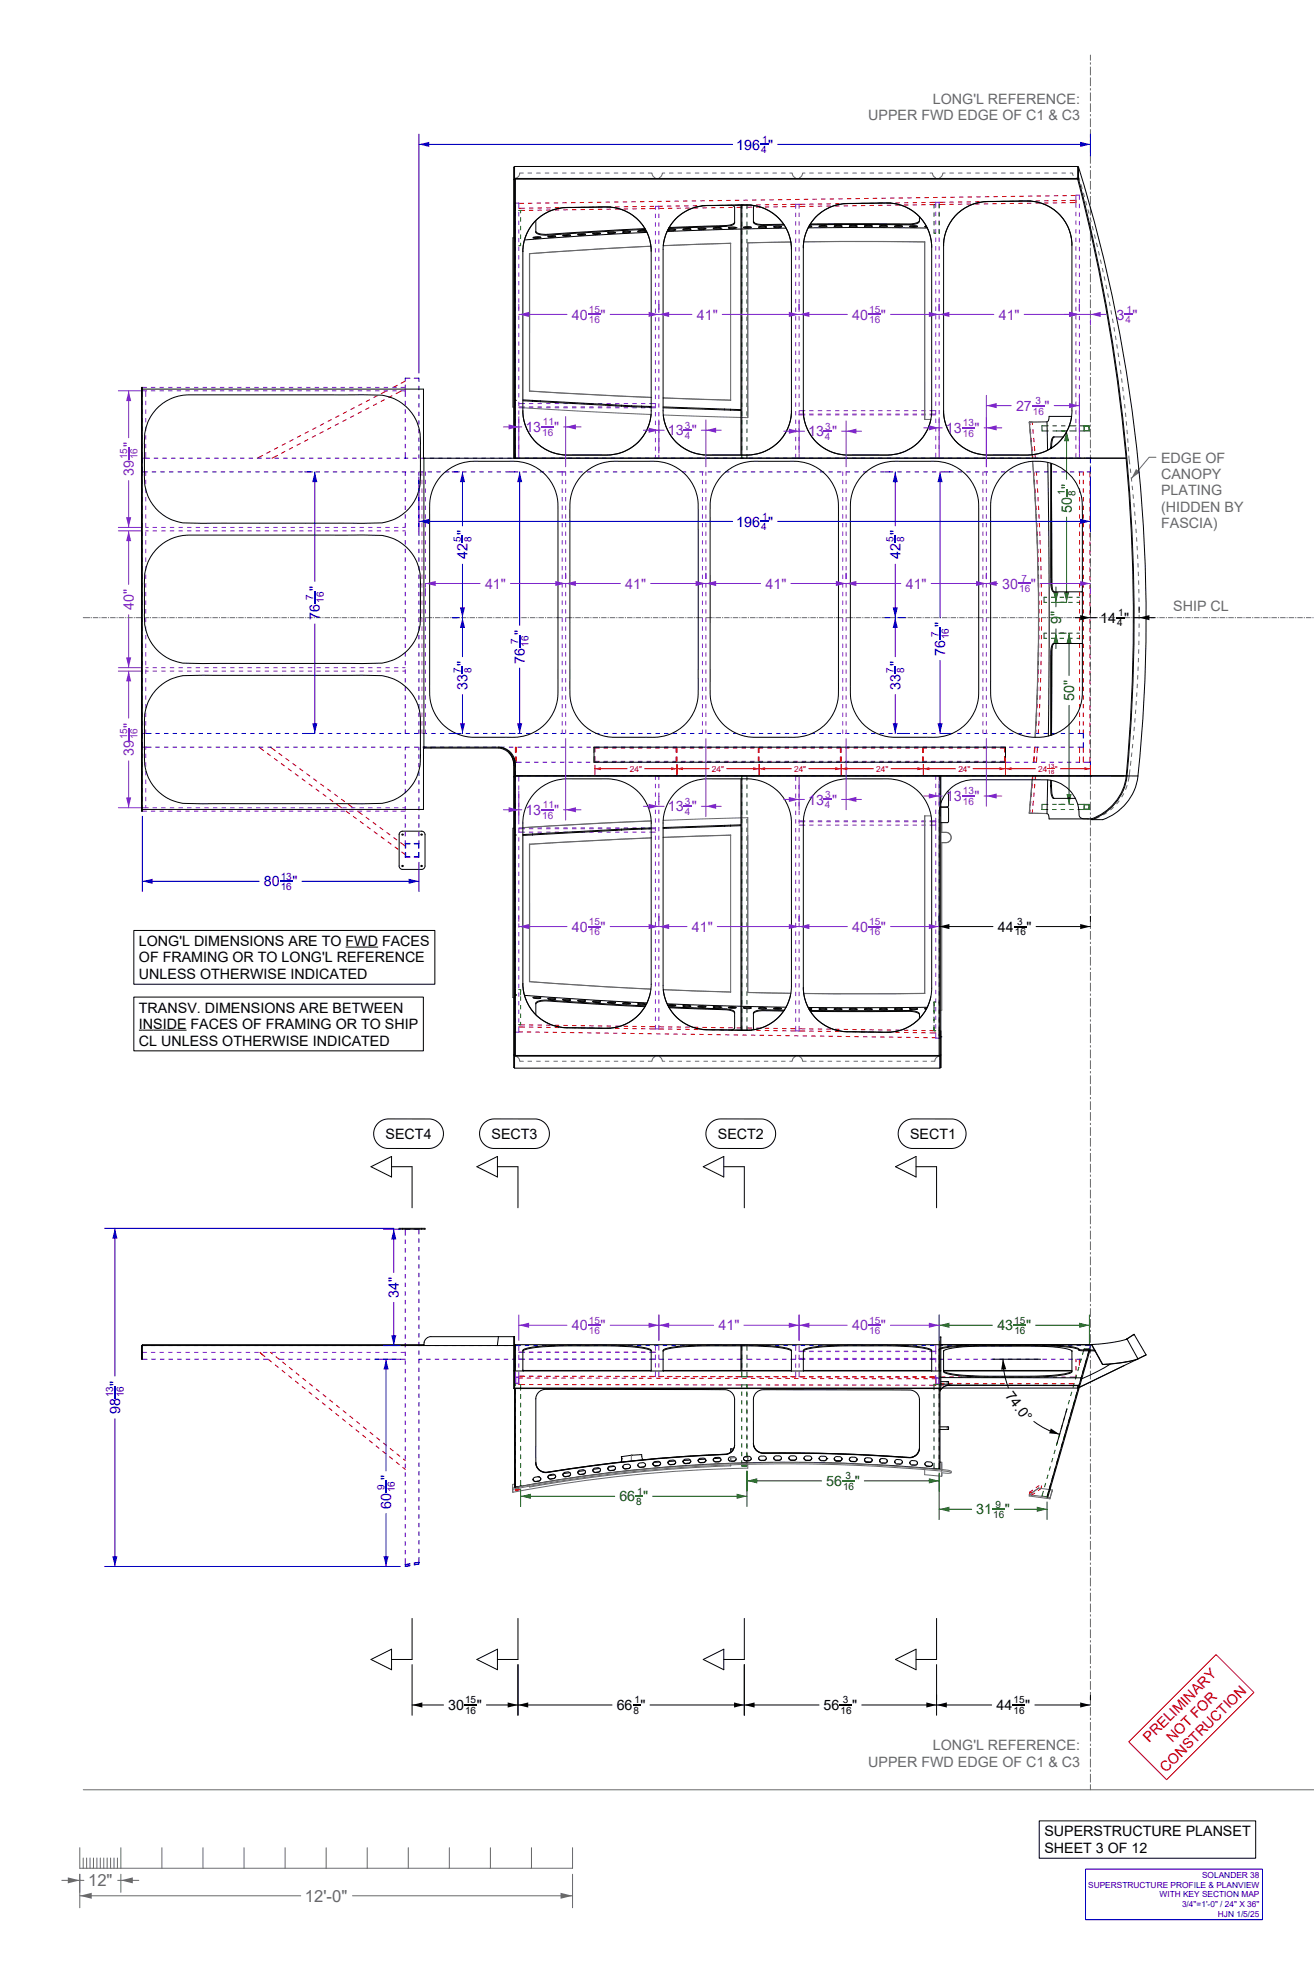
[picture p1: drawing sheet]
<svg xmlns="http://www.w3.org/2000/svg" width="610mm" height="914mm" viewBox="0 0 610 914" stroke-linecap="round" stroke-linejoin="round" font-family="sans-serif">
<defs><g id="words">
<g font-size="7.7" fill="#696969">
<text x="41" y="875">12&quot;</text>
<text x="141" y="882">12'-0&quot;</text>
</g>
<g font-size="6.6" fill="#696969">
<text x="433" y="48">LONG'L REFERENCE:</text>
<text x="403" y="56">UPPER FWD EDGE OF C1 &amp; C3</text>
<text x="539" y="215">EDGE OF</text>
<text x="539" y="222">CANOPY</text>
<text x="539" y="230">PLATING</text>
<text x="539" y="237">(HIDDEN BY</text>
<text x="539" y="245">FASCIA)</text>
<text x="544" y="284">SHIP CL</text>
<text x="433" y="812">LONG'L REFERENCE:</text>
<text x="403" y="820">UPPER FWD EDGE OF C1 &amp; C3</text>
</g>
<g font-size="6.6" fill="#0000bf">
<text x="342" y="69">196 &quot;</text>
<text x="342" y="244">196 &quot;</text>
<text x="217" y="259" transform="rotate(-90 217 259)">42 &quot;</text>
<text x="418" y="259" transform="rotate(-90 418 259)">42 &quot;</text>
<text x="148" y="274" transform="rotate(-90 148 274)">&quot;</text>
<text x="148" y="287" transform="rotate(-90 148 287)">76</text>
<text x="438" y="291" transform="rotate(-90 438 291)">&quot;</text>
<text x="243" y="295" transform="rotate(-90 243 295)">&quot;</text>
<text x="438" y="304" transform="rotate(-90 438 304)">76</text>
<text x="243" y="308" transform="rotate(-90 243 308)">76</text>
<text x="217" y="320" transform="rotate(-90 217 320)">33 &quot;</text>
<text x="418" y="320" transform="rotate(-90 418 320)">33 &quot;</text>
<text x="122" y="411">80</text>
<text x="136" y="411">&quot;</text>
<text x="185" y="602" transform="rotate(-90 185 602)">34&quot;</text>
<text x="56" y="643" transform="rotate(-90 56 643)">&quot;</text>
<text x="56" y="656" transform="rotate(-90 56 656)">98</text>
<text x="181" y="687" transform="rotate(-90 181 687)">&quot;</text>
<text x="181" y="700" transform="rotate(-90 181 700)">60</text>
</g>
<g font-size="6.6" fill="#7d26cd">
<text x="265" y="148">40</text>
<text x="279" y="148">&quot;</text>
<text x="323" y="148">41&quot;</text>
<text x="395" y="148">40</text>
<text x="409" y="148">&quot;</text>
<text x="463" y="148">41&quot;</text>
<text x="518" y="148">3 &quot;</text>
<text x="471" y="191">27</text>
<text x="485" y="191">&quot;</text>
<text x="244" y="200">13</text>
<text x="257" y="200">&quot;</text>
<text x="310" y="202">13 &quot;</text>
<text x="375" y="202">13 &quot;</text>
<text x="439" y="201">13</text>
<text x="452" y="201">&quot;</text>
<text x="62" y="208" transform="rotate(-90 62 208)">&quot;</text>
<text x="62" y="221" transform="rotate(-90 62 221)">39</text>
<text x="225" y="273">41&quot;</text>
<text x="290" y="273">41&quot;</text>
<text x="355" y="273">41&quot;</text>
<text x="420" y="273">41&quot;</text>
<text x="465" y="273">30</text>
<text x="478" y="273">&quot;</text>
<text x="62" y="283" transform="rotate(-90 62 283)">40&quot;</text>
<text x="62" y="338" transform="rotate(-90 62 338)">&quot;</text>
<text x="62" y="351" transform="rotate(-90 62 351)">39</text>
<text x="439" y="372">13</text>
<text x="452" y="372">&quot;</text>
<text x="310" y="376">13 &quot;</text>
<text x="375" y="373">13 &quot;</text>
<text x="244" y="378">13</text>
<text x="257" y="378">&quot;</text>
<text x="265" y="432">40</text>
<text x="279" y="432">&quot;</text>
<text x="321" y="432">41&quot;</text>
<text x="395" y="432">40</text>
<text x="409" y="432">&quot;</text>
<text x="265" y="617">40</text>
<text x="279" y="617">&quot;</text>
<text x="333" y="617">41&quot;</text>
<text x="395" y="617">40</text>
<text x="409" y="617">&quot;</text>
</g>
<g font-size="6.6" fill="#006300">
<text x="497" y="238" transform="rotate(-90 497 238)">50 &quot;</text>
<text x="492" y="286" transform="rotate(-90 492 286)">&quot;</text>
<text x="492" y="290" transform="rotate(-90 492 290)">9</text>
<text x="498" y="325" transform="rotate(-90 498 325)">50&quot;</text>
<text x="463" y="617">43</text>
<text x="476" y="617">&quot;</text>
<text x="383" y="689">56</text>
<text x="397" y="689">&quot;</text>
<text x="287" y="697">66 &quot;</text>
<text x="453" y="703">31</text>
<text x="466" y="703">&quot;</text>
</g>
<g font-size="6.6">
<text x="510" y="289">14 &quot;</text>
<text x="463" y="432">44</text>
<text x="476" y="432">&quot;</text>
<text x="64" y="439">LONG'L DIMENSIONS ARE TO FWD FACES</text>
<text x="64" y="447">OF FRAMING OR TO LONG'L REFERENCE</text>
<text x="64" y="454">UNLESS OTHERWISE INDICATED</text>
<text x="64" y="470">TRANSV. DIMENSIONS ARE BETWEEN</text>
<text x="64" y="477">INSIDE FACES OF FRAMING OR TO SHIP</text>
<text x="64" y="485">CL UNLESS OTHERWISE INDICATED</text>
<text x="179" y="528">SECT4</text>
<text x="228" y="528">SECT3</text>
<text x="333" y="528">SECT2</text>
<text x="422" y="528">SECT1</text>
<text x="466" y="648" transform="rotate(53 466 648)">74.0°</text>
<text x="208" y="793">30</text>
<text x="221" y="793">&quot;</text>
<text x="286" y="793">66 &quot;</text>
<text x="382" y="793">56</text>
<text x="395" y="793">&quot;</text>
<text x="462" y="793">44</text>
<text x="476" y="793">&quot;</text>
<text x="485" y="852">SUPERSTRUCTURE PLANSET</text>
<text x="485" y="860">SHEET 3 OF 12</text>
</g>
<g font-size="6.6" fill="#f00">
<text x="533" y="809" transform="rotate(-45 533 809)">PRELIMINARY</text>
<text x="544" y="809" transform="rotate(-45 544 809)">NOT FOR</text>
<text x="541" y="822" transform="rotate(-45 541 822)">CONSTRUCTION</text>
</g>
<g font-size="4.6" fill="#0000bf">
<text x="353" y="71">4</text>
<text x="354" y="66">1</text>
<text x="353" y="246">4</text>
<text x="354" y="241">1</text>
<text x="214" y="252" transform="rotate(-90 214 252)">5</text>
<text x="219" y="252" transform="rotate(-90 219 252)">8</text>
<text x="415" y="252" transform="rotate(-90 415 252)">5</text>
<text x="419" y="252" transform="rotate(-90 419 252)">8</text>
<text x="145" y="278" transform="rotate(-90 145 278)">7</text>
<text x="150" y="280" transform="rotate(-90 150 280)">16</text>
<text x="240" y="299" transform="rotate(-90 240 299)">7</text>
<text x="435" y="295" transform="rotate(-90 435 295)">7</text>
<text x="440" y="297" transform="rotate(-90 440 297)">16</text>
<text x="245" y="300" transform="rotate(-90 245 300)">16</text>
<text x="214" y="312" transform="rotate(-90 214 312)">7</text>
<text x="219" y="312" transform="rotate(-90 219 312)">8</text>
<text x="415" y="312" transform="rotate(-90 415 312)">7</text>
<text x="419" y="312" transform="rotate(-90 419 312)">8</text>
<text x="130" y="408">13</text>
<text x="130" y="413">16</text>
<text x="53" y="648" transform="rotate(-90 53 648)">13</text>
<text x="57" y="648" transform="rotate(-90 57 648)">16</text>
<text x="178" y="691" transform="rotate(-90 178 691)">9</text>
<text x="183" y="692" transform="rotate(-90 183 692)">16</text>
</g>
<g font-size="4.6" fill="#7d26cd">
<text x="273" y="145">15</text>
<text x="403" y="145">15</text>
<text x="522" y="150">4</text>
<text x="523" y="145">1</text>
<text x="273" y="150">16</text>
<text x="403" y="150">16</text>
<text x="480" y="187">3</text>
<text x="252" y="197">11</text>
<text x="447" y="198">13</text>
<text x="479" y="192">16</text>
<text x="252" y="202">16</text>
<text x="318" y="204">4</text>
<text x="318" y="199">3</text>
<text x="383" y="199">3</text>
<text x="447" y="203">16</text>
<text x="383" y="204">4</text>
<text x="59" y="213" transform="rotate(-90 59 213)">15</text>
<text x="64" y="213" transform="rotate(-90 64 213)">16</text>
<text x="474" y="270">7</text>
<text x="473" y="275">16</text>
<text x="59" y="343" transform="rotate(-90 59 343)">15</text>
<text x="64" y="343" transform="rotate(-90 64 343)">16</text>
<text x="383" y="370">3</text>
<text x="447" y="369">13</text>
<text x="252" y="375">11</text>
<text x="318" y="373">3</text>
<text x="383" y="375">4</text>
<text x="447" y="373">16</text>
<text x="252" y="380">16</text>
<text x="318" y="378">4</text>
<text x="273" y="429">15</text>
<text x="403" y="429">15</text>
<text x="273" y="434">16</text>
<text x="403" y="434">16</text>
<text x="273" y="614">15</text>
<text x="403" y="614">15</text>
<text x="273" y="619">16</text>
<text x="403" y="619">16</text>
</g>
<g font-size="4.6" fill="#006300">
<text x="494" y="229" transform="rotate(-90 494 229)">1</text>
<text x="499" y="230" transform="rotate(-90 499 230)">8</text>
<text x="471" y="614">15</text>
<text x="471" y="619">16</text>
<text x="392" y="686">3</text>
<text x="296" y="693">1</text>
<text x="391" y="691">16</text>
<text x="295" y="698">8</text>
<text x="462" y="699">9</text>
<text x="461" y="704">16</text>
</g>
<g font-size="4.6">
<text x="519" y="286">1</text>
<text x="518" y="291">4</text>
<text x="472" y="429">3</text>
<text x="471" y="434">16</text>
<text x="216" y="790">15</text>
<text x="294" y="790">1</text>
<text x="391" y="790">3</text>
<text x="470" y="790">15</text>
<text x="216" y="795">16</text>
<text x="294" y="795">8</text>
<text x="390" y="795">16</text>
<text x="470" y="795">16</text>
</g>
<g font-size="3.9" fill="#bf0000">
<text x="292" y="358">24&quot;</text>
<text x="330" y="358">24&quot;</text>
<text x="368" y="358">24&quot;</text>
<text x="406" y="358">24&quot;</text>
<text x="445" y="358">24&quot;</text>
<text x="482" y="358">24</text>
<text x="489" y="358">&quot;</text>
</g>
<g font-size="3.9" fill="#0000bf">
<text x="505" y="876">SUPERSTRUCTURE PROFILE &amp; PLANVIEW</text>
<text x="558" y="871">SOLANDER 38</text>
<text x="538" y="880">WITH KEY SECTION MAP</text>
<text x="548" y="885">3/4&quot;=1'-0&quot; / 24&quot; X 36&quot;</text>
<text x="565" y="889">HJN 1/5/25</text>
</g>
<g font-size="2.7" fill="#bf0000">
<text x="486" y="356">13</text>
<text x="486" y="359">16</text>
</g>
</g></defs>
<!-- layer: Make2D -->
<g fill="none" stroke="#696969" stroke-width=".46">
<path d="M506 26v2M506 29v1M506 31v4M506 36v4M506 41v1M506 43v4M506 48v4M506 53v1M506 55v4M506 60v4M506 65v1M506 67v4"/>
<path d="M506 72v4M506 77v1M506 79v4M506 84v4M506 89v1M506 91v4M506 96v4M506 101v1M506 103v4M506 108v4M506 113v1M506 115v4"/>
<path d="M506 120v4M506 125v1M506 127v4M506 132v4M506 137v1M506 139v4M506 144v4M506 149v1M506 151v4M506 156v4M506 161v1M506 163v4"/>
<path d="M506 168v4M506 173v1M506 175v4M506 180v4M506 185v1M506 187v4M506 192v4M506 197v1M506 199v4M506 204v4M506 209v1M506 211v4"/>
<path d="M506 216v4M506 221v1M506 223v4M506 228v4M506 233v1M506 235v4M506 240v4M506 245v1M506 247v4M506 252v4M506 257v1M506 259v4"/>
<path d="M506 264v4M506 269v1M506 271v4M506 276v4M506 281v1M506 283v4M506 288v4M506 293v1M506 295v4M506 300v4M506 305v1M506 307v4"/>
<path d="M506 312v4M506 317v1M506 319v4M506 324v4M506 329v1M506 331v4M506 336v4M506 341v1M506 343v4M506 348v4M506 353v1M506 355v4"/>
<path d="M506 360v4M506 365v1M506 367v4M506 372v4M506 377v1M506 379v4M506 384v4M506 389v1M506 391v4M506 396v4M506 401v1M506 403v4"/>
<path d="M506 408v4M506 413v1M506 415v4M506 420v4M506 425v1M506 427v4M506 432v4M506 437v1M506 439v4M506 444v4M506 449v1M506 451v4"/>
<path d="M506 456v4M506 461v1M506 463v4M506 468v4M506 473v1M506 475v4M506 480v4M506 485v1M506 487v4M506 492v4M506 497v1M506 499v4"/>
<path d="M506 504v4M506 509v1M506 511v4M506 516v4M506 521v1M506 523v4M506 528v4M506 533v1M506 535v4M506 540v4M506 545v1M506 547v4"/>
<path d="M506 552v4M506 557v1M506 559v4M506 564v4M506 569v1M506 571v4M506 576v4M506 581v1M506 583v4M506 588v4M506 593v1M506 595v4"/>
<path d="M506 600v4M506 605v1M506 607v4M506 612v4M506 617v1M506 619v4M506 624v4M506 629v1M506 631v4M506 636v4M506 641v1M506 643v4"/>
<path d="M506 648v4M506 653v1M506 655v4M506 660v4M506 665v1M506 667v4M506 672v4M506 677v1M506 679v4M506 684v4M506 689v1M506 691v4"/>
<path d="M506 696v4M506 701v1M506 703v4M506 708v4M506 713v1M506 715v4M506 720v4M506 725v1M506 727v4M506 732v4M506 737v1M506 739v4"/>
<path d="M506 744v4M506 749v1M506 751v4M506 756v4M506 761v1M506 763v4M506 768v4M506 773v1M506 775v4M506 780v4M506 785v1M506 787v4"/>
<path d="M506 792v4M506 797v1M506 799v4M506 804v4M506 809v1M506 811v4M506 816v4M506 821v1M506 823v4M506 828v2"/>
</g>
<g fill="none" stroke="#bf0000" stroke-width=".46">
<path d="M243 94h-2M243 98h-2M243 97h-2M247 94h-2M247 98h-2M247 97h-2M251 94h-2M251 97l-2 1M251 96l-2 1M255 94h-2M255 97h-2M255 96h-2"/>
<path d="M259 94h-2M259 97h-2M259 96h-2M263 94h-2M263 97h-2M263 96h-2M267 94h-2M267 97h-2M267 96h-2M271 94h-2M271 97h-2M271 96h-2"/>
<path d="M275 94h-2M275 97h-2M275 96h-2M279 94h-2M279 97h-2M279 96h-2M283 94h-2M283 97h-2M283 96h-2M287 94h-2M287 97h-2M287 96h-2"/>
<path d="M291 94h-2M291 97h-2M291 96h-2M295 94h-2M295 97h-2M295 96h-2M299 94h-2M299 97h-2M299 96h-2M303 93l-2 1M303 96h-2M304 97h-3"/>
<path d="M307 93h-2M307 96h-2M308 97h-2M311 93h-2M311 96h-2M312 97h-2M315 93h-2M315 96h-2M316 97h-2M319 93h-2M319 96h-2M320 97h-2"/>
<path d="M323 93h-2M323 95h-2M324 96h-2M327 93h-2M327 95h-2M328 96h-2M331 93h-2M331 95h-2M332 96h-2M335 93h-2M335 95h-2M336 96h-2"/>
<path d="M339 93h-2M339 95h-2M340 96h-2M343 93h-2M344 95h-3M344 96h-2M347 93h-2M349 96h-2M349 95h-2M351 93h-2M353 96h-2M353 95h-2"/>
<path d="M355 93h-2M357 96h-2M357 95h-2M359 93h-2M361 96h-2M361 95h-2M363 93h-2M365 96h-2M365 95h-2M367 93h-2M369 96h-2M369 95h-2"/>
<path d="M371 93h-2M373 95h-2M373 96h-2M375 92h-2M377 95h-2M377 96h-2M379 92h-2M381 95h-2M381 96h-2M383 92h-2M385 95h-2M385 96h-2"/>
<path d="M387 92h-2M389 95h-2M389 96h-2M391 92h-2M393 94h-2M393 95l-2 1M395 92h-2M397 94h-2M397 95h-2M399 92h-2M401 94h-2M401 95h-2"/>
<path d="M403 92h-2M405 94h-2M405 95h-2M407 92h-2M409 94h-2M409 95h-2M411 92h-2M413 94h-2M413 95h-2M415 92h-2M417 94h-2M417 95h-2"/>
<path d="M419 92h-2M421 94h-2M421 95h-2M423 92h-2M425 94h-2M425 95h-2M427 92h-2M429 94h-2M429 95h-2M431 92h-2M434 94h-3M434 95h-3"/>
<path d="M435 92h-2M438 94h-2M438 95h-2M439 92h-2M442 94h-2M442 95h-2M443 91l-2 1M446 94h-2M446 95h-2M447 91h-2M450 94h-2M450 95h-2"/>
<path d="M451 91h-2M454 94h-2M454 95h-2M455 91h-2M458 95h-2M458 94h-2M459 91h-2M462 93l-2 1M462 94l-2 1M463 91h-2M466 93h-2M466 94h-2"/>
<path d="M467 91h-2M470 93h-2M470 94h-2M471 91h-2M474 93h-2M474 94h-2M475 91h-2M478 93h-2M478 94h-2M479 91h-2M482 93h-2M482 94h-2"/>
<path d="M483 91h-2M486 94h-2M486 93h-2M487 91h-2M490 94h-2M490 93h-2M491 91h-2M494 93h-2M494 94h-2M495 91h-2M496 93h3v1h-3M499 91h-2"/>
<path d="M184 179l-2 1M188 177l-2 1M147 198l-2 1M150 196l-2 1M154 198l-2 1M154 195l-2 1M157 196l-2 1M157 193l-1 1M161 195l-2 1M161 191l-2 1M164 193l-2 1M164 189l-1 1"/>
<path d="M168 191l-2 1M168 187l-2 1M171 189l-1 1M172 185l-2 1M175 187l-2 1M175 184h-2M178 185l-1 1M179 181l-2 2M182 184h-2M186 181l-2 2M478 196v1M478 196h1v1"/>
<path d="M478 199v2M479 199v2M122 211l-3 2M125 209l-1 1M129 211l-3 2M129 208h-2M132 209l-1 1M133 206l-2 1M136 208h-2M136 204l-2 1M139 206l-1 1M140 202l-2 1"/>
<path d="M143 204l-2 1M143 200l-2 1M146 202l-1 1M150 200l-2 1M478 203v2M478 203l1 2M479 207v2v-2M479 211v2M479 219l1 2M480 203v2M480 219v2M480 207v2"/>
<path d="M480 211v2M481 219v2M501 219v2M503 219v2M506 219v2M480 227v2M480 225v-2v2M480 231v2v-2M480 235l1 2M481 235v2M481 239v2M481 223v2"/>
<path d="M481 227v2M482 231v2M482 235v2M482 239v2M501 223v2M501 227v2M501 231v2M501 235v2M501 239v2M503 223v2M503 227v2M503 231v2"/>
<path d="M503 235v2M503 239v2M506 223v2M506 227v2M506 231v2M506 235v2M506 239v2M481 243v2v-2M481 247v2M481 251v2M481 257v-2l1 2M481 259v2"/>
<path d="M482 259v2M482 243v2M482 247v2M483 251v2M483 255v2M483 259v2M501 243v2M501 247v2M501 251v2M501 255v2M501 259v2M503 243v2"/>
<path d="M503 247v2M503 251v2M503 255v2M503 259v2M506 243v2M506 247v2M506 251v2M506 255v2M506 259v2M482 263v2M482 267v2M482 273v-2v2"/>
<path d="M482 275v2M482 279v2M483 263v2M483 267v2M483 271v2M483 275v2M483 279v2M501 263v2M501 267v2M501 271v2M501 275v2M501 279v2"/>
<path d="M503 263v2M503 267v2M503 271v2M503 275v2M503 279v2M506 263v2M506 267v2M506 271v2M506 275v2M506 279v2M482 299v2M482 295v2"/>
<path d="M482 291v2M482 283v2M482 287v2M483 299v2M483 295v2M483 291v2M483 283v2M483 287v2M501 283v2M501 287v2M501 291v2M501 295v2"/>
<path d="M501 299v2M503 283v2M503 287v2M503 291v2M503 295v2M503 299v2M506 283v2M506 287v2M506 291v2M506 295v2M506 299v2M481 315v2"/>
<path d="M482 311l-1 2M482 315v2M482 307v2M482 305v-2v2M482 311v2M483 319v2M483 315v2M483 311v2M483 307v2M483 303v2M501 303v2M501 307v2"/>
<path d="M501 311v2M501 315v2M501 319v2M503 303v2M503 307v2M503 311v2M503 315v2M503 319v2M506 303v2M506 307v2M506 311v2M506 315v2"/>
<path d="M506 319v2M480 339v1M481 339v1M481 335v2M481 331v2M481 327v2v-2M481 323v2M481 321v-2v2M482 339v1M482 335v2M482 331v2M482 327v2"/>
<path d="M483 323l-1 2M501 323v2M501 327v2M501 331v2M501 335v2M501 339v1M503 323v2M503 327v2M503 331v2M503 335v2M503 339v1M506 323v2"/>
<path d="M506 327v2M506 331v2M506 335v2M506 339v2M120 347l2 1M124 349l2 2M125 347l3 1M127 352l2 1M129 349l2 2M130 354l2 1M133 352l1 1M134 357l1 1"/>
<path d="M136 354l1 1M137 359l1 1M139 357l2 1M142 359l2 1M239 351l1 3v-3M239 347v2M240 347v2M276 347v2M276 351v3M276 347h2M276 353h2M280 347h2"/>
<path d="M280 353h2M284 347h2M284 353h2M288 347h2M288 353h2M292 347h2M292 353h2M296 347h2M296 353h2M300 347h2M300 353h2M304 347h2"/>
<path d="M304 353h2M308 347h2M308 353h2M312 347h2v2M314 347v2M314 351v2M314 351v2h-2M316 347h2M316 353h2M320 347h2M320 353h2M324 347h2"/>
<path d="M324 353h2M328 347h2M328 353h2M332 347h2M332 353h2M336 347h2M336 353h2M340 347h2M340 353h2M344 347h2M346 353h-2M348 347h2"/>
<path d="M348 353h2M352 347v2M352 351v2M352 347h2M352 353h2M356 347h2M356 353h2M360 347h2M360 353h2M364 347h2M364 353h2M368 347h2"/>
<path d="M368 353h2M372 347h2M372 353h2M376 347h2M376 353h2M380 347h2M380 353h2M384 347h2M384 353h2M388 347h2M388 353h2M390 347v2"/>
<path d="M390 351v2M392 347h2M392 353h2M396 347h2M396 353h2M400 347h2M400 353h2M406 347h-2M406 353h-2M408 347h2M408 353h2M412 347h2"/>
<path d="M412 353h2M416 347h2M416 353h2M420 347h2M420 353h2M424 347h2M424 353h2M428 351v2h2M428 347v2M428 351v2M430 347h-2v2M432 347h2"/>
<path d="M432 353h2M436 347h2M436 353h2M440 347h2M440 353h2M444 347h2M444 353h2M448 347h2M448 353h2M452 347h2M452 353h2M456 347h2"/>
<path d="M456 353h2M460 347h2M460 353h2M464 347h2M464 353h2M466 347v2M466 351v3M479 360v2M480 351l-1 3M480 351v3M480 347v2M480 360v2"/>
<path d="M481 351v3M481 347v2M501 347v2M501 351v3M503 347v2M503 351v3M506 343v2M506 347v2M506 351v3M140 361l2 1M143 364l2 1M145 361l2 1"/>
<path d="M147 366l1 1M149 364l1 1M150 368l1 2M152 366l1 1M153 371l2 1M155 368l2 2M156 373l2 2M158 371l2 1M161 376l1 2M162 373l2 2M164 379l1 1M166 376l2 2"/>
<path d="M170 379l1 1M478 376v1M478 372v2M478 368v2M479 368l-1 2M479 366v-2v2M479 376v1h-1M479 372v2M480 368v2M480 364v2M167 381l2 1M170 383l2 2"/>
<path d="M173 381l2 2M173 386l2 1M176 384l2 1M177 388l1 1M179 386l2 1M180 391l2 1M183 389l1 1M183 393l2 1M186 391l2 2M186 395l2 1M241 479h1M241 476h2"/>
<path d="M241 475h2M244 479h2M245 477h2M245 475l2 1M248 479h2M249 477h2M249 476h2M252 479h2M253 477h2M253 476h2M256 479h2M257 477h2"/>
<path d="M257 476h2M260 479h2M261 477h2M261 476h2M264 479h2M265 477h2M265 476h2M268 479h2M269 477h2M269 476h2M272 479h2M273 477h2"/>
<path d="M273 476h2M276 479h2M277 477h2M277 476h2M280 479h2M281 477h2M281 476h2M284 479h2M285 477h2M285 476h2M288 479h2M289 477h2"/>
<path d="M289 476h2M292 479h2M293 477h2M293 476h2M296 479l2 1M297 477h2M297 476h2M300 480h2M301 477h3M301 476h3M304 480h2M306 477h2"/>
<path d="M306 476h2M308 480h2M310 477h2M310 476h2M312 480h2M314 477l2 1M314 476h2M316 480h2M318 478h2M318 477h2M320 480h2M322 478h2"/>
<path d="M322 477h2M324 480h2M326 478h2M326 477h2M328 480h2M330 478h2M330 477h2M334 478h2M334 477h2M338 478h2M338 477h2M342 478h2"/>
<path d="M342 477h2M347 478h2M347 477h2M351 477h2M351 478h2M355 477h2M355 478h2M359 477h2M359 478h2M363 477h2M363 478h2M367 477h2"/>
<path d="M367 478h2M371 478h2M371 477h2M375 478h2M375 477h2M379 478h2M379 477h2M383 478l2 1M383 477h2M387 479h2M387 478h2M391 479h2"/>
<path d="M391 478h2M395 479h2M395 478h2M399 479h2M399 478h2M403 479h2M403 478h2M407 479h2M407 478h2M411 479h2M411 478h2M415 479h2"/>
<path d="M415 478h2M419 479h2M419 478h2M423 479h2M423 478h2M427 479h2M427 478h2M431 479h3M431 478h3M332 480h2M336 480h2M340 480h2"/>
<path d="M344 480h2M348 480h2M352 480h2M356 480h2M360 480h2M364 480h2M368 481h2M372 481h2M376 481h2M380 481h2M384 481h2M388 481h2"/>
<path d="M392 481h2M396 481h2M400 481h2M404 481h2M408 481h2M412 481h2M416 481h2M420 481h2M424 481h2M428 481h2M432 481h2M121 627l1 1"/>
<path d="M122 628l1 1M124 631l2 1M126 627v1M128 633l1 1M128 629l1 2M131 636l1 1M131 632l2 1M134 638l1 1M134 634l2 2M137 637l2 1M140 639l2 2M241 639h2"/>
<path d="M241 638h2M242 639h-1v3h2M244 639h2M245 638h2M245 639h2M248 639h2M249 638h2M249 639h2M252 639h2M253 638h2M253 639h2M256 639h2"/>
<path d="M257 638h2M257 639h2M260 639h2M261 638l2 1h-2M264 639h2M265 639h2M268 639h2M269 639h2M272 639h2M273 639h2M276 639h2M277 639h2"/>
<path d="M280 639h2M281 639h2M284 639h2M285 639h2M288 639h2M289 639h2M292 639h2M293 639h2M296 639h2M297 639h2M300 639h2M301 639h3"/>
<path d="M304 639h2M308 639h-3M308 639h2M312 639h-3M312 639h2M316 639h-3M316 639h2M320 639h-3M320 639h2M324 639h-3M324 639h2M328 639h-3"/>
<path d="M328 639h2M332 639h-3M332 639h2M333 639h2M334 639h2M336 639h2M337 639h2M338 639h2M340 639h2M341 639h3M342 639h2M344 639h2"/>
<path d="M347 639h2M348 639l2 1M351 639h2M352 640h2M355 639h2M356 640h2M359 639h2M360 640h2M363 639h2M364 640h2M367 639h2M368 640h2"/>
<path d="M371 639h2M372 640h2M375 639h2h-2M376 640h2M380 640h2M381 639h-2M384 640h2M385 639h-2M388 640h2M389 639h-2M392 640h2M393 639h-2"/>
<path d="M396 640h2M397 639h-2M400 640h2M401 639h-2M404 640h2M405 639h-2M408 640h2M409 639h-2M412 640h2M413 639h-2M416 640h2M417 639h-2"/>
<path d="M420 640h2M421 639h-2M424 640h2M425 639h-2M428 640h2M429 639h-2M431 639h3M432 640h2v3h-3M436 639h2M440 639h2M444 639h2M448 639h2"/>
<path d="M452 639h2M456 639h2M460 639h2M464 639h2M468 639h2M472 639h2M476 639h2M480 639h2M484 639h2M488 639h2M492 639h2M499 638v1h-3"/>
<path d="M499 631v1M499 634v2M501 631v2M137 641l2 1M140 643l2 1M143 646l2 1M144 642l1 1M146 648l2 1M147 644l1 2M149 651l2 1M150 647l1 1M153 653l1 1"/>
<path d="M153 649l1 2M156 656l1 1M156 652l2 1M159 658l1 1M159 654l2 2M162 657l2 1M165 659l2 2M245 642h2M249 642h2M253 642h2M257 642h2M261 642h2"/>
<path d="M265 642h2M269 642h2M273 642h2M277 642h2M281 642h2M285 642h2M289 642h2M293 642h2M297 642h2M301 642h2M305 642h2M309 642h2"/>
<path d="M313 642h2M317 642h2M321 642h2M325 642h2M329 642h2M333 642h2M337 642h2M341 642h3M346 643h3M351 643h2M355 643h2M359 643h2"/>
<path d="M363 643h2M367 643h2M371 643h2M375 643h2M379 643h2M383 643h2M387 643h2M391 643h2M395 643h2M399 643h2M403 643h2M407 643h2"/>
<path d="M411 643h2M415 643h2M419 643h2M423 643h2M427 643h2M436 642h2M436 643h2M440 643h2M440 642h2M444 643h2M444 642h2M448 643h2"/>
<path d="M448 642h2M452 643h2M452 642h2M456 643h2M456 642h2M460 643h2M460 642h2M464 643h2M464 642h2M468 643h2M468 642h2M472 643h2"/>
<path d="M472 642h2M476 643h2M476 642h2M480 643h2M480 642h2M484 643h2M484 642h2M488 643h2M488 642h2M492 643h2M492 642h2M496 643h2"/>
<path d="M496 642h2M501 642h.1M162 661l1 1M165 663l2 1M168 666l2 1M168 662l2 1M171 668l2 1M172 664l1 2M174 671l2 1M175 667l1 1M178 673l1 2M178 669l1 2"/>
<path d="M181 676l1 1M181 672l1 1M184 678l1 2M184 674l2 2M187 677l1 1M187 681l1 1M239 690v1M239 691h.1M239 691h1zM240 691h.1M241 691h-2M241 690v1"/>
<path d="M478 692h1M478 692v1l1 1M479 692v2M479 691l-1 1M480 693l-1 1M482 690l-3 2M482 689l-1 1M483 689v2h-1"/>
</g>
<g fill="none" stroke="#0000bf" stroke-width=".46">
<path d="M188 179v1M190 175h-2v2M192 175h2v2M194 179v2M188 181v3M188 186v2M188 190v2M188 194v2M188 198v2M194 183v2M194 187v2M194 191v2"/>
<path d="M194 195v2M194 199v2M66 217v2h2M66 213v2M68 213h1M70 219h2M71 213h2M74 219h2M75 213h2M78 219h2M79 213h2M82 219h2"/>
<path d="M83 213h2M86 219h2M87 213h2M90 219h2M91 213h2M94 219h2M95 213h2M98 219h2M99 213h2M102 219h2M103 213h2M106 219h2"/>
<path d="M107 213h2M110 219h2M111 213h2M114 219h2M115 213h2M118 219h2M119 213h2M122 219h2M123 213h2M126 219h2M127 213h2M130 219h2"/>
<path d="M131 213h2M134 219h2M135 213h2M138 219h2M139 213h2M142 219h2M143 213h2M146 219h2M147 213h2M150 219h2M151 213h2M154 219h2"/>
<path d="M155 213h2M158 219h2M159 213h2M162 219h2M163 213h2M166 219h2M167 213h2M170 219h2M171 213h2M174 219h2M175 213h2M178 219h2"/>
<path d="M179 213h2M182 219h2M183 213h2M186 219h2M187 213h2M188 202v2M188 206v2M188 210v3M188 219v2M190 219h2M191 213h2M194 203v2"/>
<path d="M194 207v2M194 211v2M195 213h2M196 219h-2v2M198 219h2M199 213h2M202 219h2M203 213h2M206 219h2M207 213h2M210 219h2M211 213h2"/>
<path d="M214 219h2M215 213h2M218 219h2M219 213h2M222 219h2M223 213h2M226 219h2M227 213h2M230 219h2M231 213h2M234 219h2M235 213h2"/>
<path d="M238 219h2M239 213h2M242 219h2M243 213h2M246 219h2M247 213h2M250 219h2M251 213h2M254 219h2M255 213h2M258 219h4M259 213h2"/>
<path d="M263 213h2M264 219h2M267 213h2M268 219h2M271 213h2M272 219h2M275 213h2M276 219h2M279 213h2M280 219h2M283 213h2M284 219h2"/>
<path d="M287 213h2M288 219h2M291 213h2M292 219h2M295 213h2M296 219h2M299 213h2M300 219h2M303 213h2M304 219h2M307 213h2M308 219h2"/>
<path d="M311 213h2M312 219h2M315 213h2M316 219h2M319 213h2M320 219h2M323 213h2M324 219h2M327 213h2M328 219h2M331 213h2M332 219h2"/>
<path d="M335 213h2M336 219h2M339 213h2M340 219h2M343 213h2M344 219h2M347 213h2M348 219h2M351 213h2M352 219h2M355 213h2M356 219h2"/>
<path d="M359 213h2M360 219h2M363 213h2M364 219h2M367 213h2M368 219h2M371 213h2M372 219h2M375 213h2M376 219h2M379 213h2M380 219h2"/>
<path d="M383 213h2M384 219h2M387 213h2M388 219h2M391 213h2M392 219h2M395 213h2M396 219h2M399 213h2M400 219h2M403 213h2M404 219h2"/>
<path d="M407 213h2M408 219h2M411 213h2M412 219h2M415 213h2M416 219h2M419 213h2M420 219h2M423 213h2M424 219h2M427 213h2M428 219h2"/>
<path d="M431 213h3M432 219h2M436 213h2M436 219h2M440 213h2M440 219h2M444 213h2M444 219h2M448 213h2M448 219h2M452 213h2M452 219h2"/>
<path d="M456 213h2M456 219h2M460 213h2M460 219h2M464 213h2M464 219h2M468 213h2M468 219h2M472 213h2M472 219h2M476 213h2M476 219h2"/>
<path d="M480 213h2M480 219h2M484 213h2M484 219h2M488 213h2M488 219h2M492 213h2M492 219h2M496 213h2M496 219h2M500 213h2M500 219h2"/>
<path d="M504 213h2v2M506 217v2h-2M188 223v2M188 227v2M188 231v2M188 235v2M188 239v2M194 223v2M194 227v2M194 231v2M194 235v2M194 239v2"/>
<path d="M188 243v2M188 247v2M188 251v2M188 255v2M188 259v2M194 243v2M194 247v2M194 251v2M194 255v2M194 259v2M188 263v2M188 267v2"/>
<path d="M188 271v2M188 275v2M188 279v2M194 263v2M194 267v2M194 271v2M194 275v2M194 279v2M188 283v2M188 287v2M188 291v2M188 295v2"/>
<path d="M188 299v2M194 283v2M194 287v2M194 291v2M194 295v2M194 299v2M188 303v2M188 307v2M188 311v2M188 315v2M188 319v2M194 303v2"/>
<path d="M194 307v2M194 311v2M194 315v2M194 319v2M188 323v2M188 327v2M188 331v2M188 335v2M188 339v1M194 323v2M194 327v2M194 331v2"/>
<path d="M194 335v2M194 339v1M66 340v2M66 344v3M68 340h2M68 347h2M72 347h2M72 340h2M76 347h2M76 340h2M80 347h2M80 340h2"/>
<path d="M84 347h2M84 340h2M88 347h2M88 340h2M92 347h2M92 340h2M96 347h2M96 340h2M100 347h2M100 340h2M104 347h2M104 340h2"/>
<path d="M108 347h2M108 340h2M112 347h2M112 340h2M116 347h2M116 340h2M120 347h2M120 340h2M124 347h2M124 340h2M128 347h2M128 340h2"/>
<path d="M132 347h2M132 340h2M136 347h2M136 340h2M140 347h2M140 340h2M144 347h2M144 340h2M148 347h2M148 340h2M152 347h2M152 340h2"/>
<path d="M156 347h2M156 340h2M160 347h2M160 340h2M164 347h2M164 340h2M168 347h2M168 340h2M172 347h2M172 340h2M176 347h2M176 340h2"/>
<path d="M180 347h2M180 340h2M184 347h2M184 340h2M188 347v1M188 350v2M188 354v2M188 358v2M188 347h2M188 340h2M192 347h2M192 340h2"/>
<path d="M194 347v1M194 350v2M194 354v2M194 358v2M196 347h2M196 340h2M200 347h2M200 340h2M204 347h2M204 340h2M208 347h2M208 340h2"/>
<path d="M212 347h2M212 340h2M216 347h2M216 340h2M220 347h2M220 340h2M224 347h2M224 340h2M228 347h2M228 340h2M232 347h2M232 340h2"/>
<path d="M236 347h2M236 340h2M239 354v2M239 358v2M240 354h2M240 347h2M240 340h2M241 360h1M244 354h2M244 347h2M244 340h2M244 360h2"/>
<path d="M248 354h2M248 347h2M248 340h2M248 360h2M252 354h2M252 347h2M252 340h2M252 360h2M256 354h2M256 347h2M256 340h2M256 360h2"/>
<path d="M260 354h2M260 347h2M260 340h2M260 360h2M264 354h2M264 347h2M264 340h2M264 360h2M268 354h2M268 347h2M268 340h2M268 360h2"/>
<path d="M272 354h2M272 347h2M272 340h2M272 360h2M276 354h2M276 347h2M276 340h2M276 360h2M280 354h2M280 347h2M280 340h2M280 360h2"/>
<path d="M284 354h2M284 347h2M284 340h2M284 360h2M288 354h2M288 347h2M288 340h2M288 360h2M292 354h2M292 347h2M292 340h2M292 360h2"/>
<path d="M296 354h2M296 347h2M296 340h2M296 360h2M300 354h2M300 347h2M300 340h2M300 360h2M304 354h2M304 347h2M304 340h2M304 360h2"/>
<path d="M308 354h2M308 347h2M308 340h2M308 360h2M312 354h2M312 347h2M312 340h2M312 360h2M316 354h2M316 347h2M316 340h2M316 360h2"/>
<path d="M320 354h2M320 347h2M320 340h2M320 360h2M324 354h2M324 347h2M324 340h2M324 360h2M328 354h2M328 347h2M328 340h2M328 360h2"/>
<path d="M332 354h2M332 347h2M332 340h2M332 360h2M336 354h2M336 347h2M336 340h2M336 360h2M340 354h2M340 347h2M340 340h2M340 360h2"/>
<path d="M344 354h2M344 347h2M344 340h2M344 360h2M348 354h2M348 347h2M348 340h2M348 360h2M352 354h2M352 347h2M352 340h2M352 360h2"/>
<path d="M356 354h2M356 347h2M356 340h2M356 360h2M360 354h2M360 347h2M360 340h2M360 360h2M364 354h2M364 347h2M364 340h2M364 360h2"/>
<path d="M368 354h2M368 347h2M368 340h2M368 360h2M372 354h2M372 347h2M372 340h2M372 360h2M376 354h2M376 347h2M376 340h2M376 360h2"/>
<path d="M380 354h2M380 347h2M380 340h2M380 360h2M384 354h2M384 347h2M384 340h2M384 360h2M388 354h2M388 347h2M388 340h2M388 360h2"/>
<path d="M392 354h2M392 347h2M392 340h2M392 360h2M396 354h2M396 347h2M396 340h2M396 360h2M400 354h2M400 347h2M400 340h2M400 360h2"/>
<path d="M404 354h2M404 347h2M404 340h2M404 360h2M408 354h2M408 347h2M408 340h2M408 360h2M412 354h2M412 347h2M412 340h2M412 360h2"/>
<path d="M416 354h2M416 347h2M416 340h2M416 360h2M420 354h2M420 347h2M420 340h2M420 360h2M424 354h2M424 347h2M424 340h2M424 360h2"/>
<path d="M428 354h2M428 347h2M428 340h2M428 360h2M432 354h2M432 347h2M432 340h2M432 360h5M436 354h2M436 347h2M436 340h2M439 360h2"/>
<path d="M440 354h2M440 347h2M440 340h2M443 360h2M444 354h2M444 347h2M444 340h2M447 360h2M448 354h2M448 347h2M448 340h2M451 360h2"/>
<path d="M452 354h2M452 347h2M452 340h2M455 360h2M456 354h2M456 347h2M456 340h2M459 360h2M460 354h2M460 347h2M460 340h2M463 360h2"/>
<path d="M464 354h5M464 347h2M464 340h2M467 360h2M468 347h2M468 340h2M471 354h2M471 360h2M472 347h2M472 340h2M475 354h2M475 360h2"/>
<path d="M476 347h2M476 340h2M479 354h2M479 360h2M480 347h2M480 340h2M483 354h2M483 360h2M484 347h2M484 340h2M487 354h2M487 360h2"/>
<path d="M488 347h2M488 340h2M491 354h2M491 360h2M492 347h2M492 340h2M495 354h2M495 360h2M496 347h2M496 340h2M499 354h2M499 360h2"/>
<path d="M500 340h3v2M503 344v3h-3M503 354h3v2M506 358v2h-3M188 362v2M188 366v2M188 370v2M188 374v2M188 378v2M194 362v2M194 366v2M194 370v2"/>
<path d="M194 374v2M194 378v2M188 382v2M188 386v2M188 390v3M188 395v3h2M188 391h2M188 395v2h2M190 392h-2v1M192 392h2v1M192 391h2M194 395v2h-2"/>
<path d="M194 382v2M194 386v2M194 390v3M194 395v3h-2M188 575v2M188 579v2M190 570h-2v3M192 570h2v3M194 575v2M194 579v2M188 583v2M188 587v2"/>
<path d="M188 591v2M188 595v2M188 599v2M194 583v2M194 587v2M194 591v2M194 595v2M194 599v2M188 603v2M188 607v2M188 611v2M188 615v2"/>
<path d="M188 619v2M194 603v2M194 607v2M194 611v2M194 615v2M194 619v2M66 627v4h2M70 631h2M74 631h2M78 631h2M82 631h2M86 631h2"/>
<path d="M90 631h2M94 631h2M98 631h2M102 631h2M106 631h2M110 631h2M114 631h2M118 631h2M122 631h2M129 631h3M134 631h2M138 631h2"/>
<path d="M142 631h2M146 631h2M150 631h2M154 631h2M158 631h2M162 631h2M166 631h2M170 631h2M174 631h2M178 631h2M182 631h2M186 631h2"/>
<path d="M188 623v2M188 627v2M188 631v2M188 635v2M188 639v2M194 623v2M194 627v2M194 635v2M194 639v2M194 624h2M196 631h-2v2M198 631h2"/>
<path d="M198 624h2M202 631h2M202 624h2M206 631h2M206 624h2M210 631h2M210 624h2M214 631h2M214 624h2M218 631h2M218 624h2M222 631h2"/>
<path d="M222 624h2M226 631h2M226 624h2M230 631h2M230 624h2M234 631h2M234 624h2M238 631h1M238 624h3M239 624h.1M241 631h2M243 624h2"/>
<path d="M245 631h2M247 624h2M249 631h2M251 624h2M253 631h2M255 624h2M257 631h2M259 624h2M261 631h2M263 624h2M265 631h2M267 624h2"/>
<path d="M269 631h2M271 624h2M273 631h2M275 624h2M277 631h2M279 624h2M281 631h2M283 624h2M285 631h2M287 624h2M289 631h2M291 624h2"/>
<path d="M293 631h2M295 624h2M297 631h2M299 624h2M301 631h3M303 624h2M306 631h2M307 624h2M310 631h2M311 624h2M314 631h2M315 624h2"/>
<path d="M318 631h2M319 624h2M322 631h2M323 624h2M326 631h2M327 624h2M330 631h2M331 624h2M334 631h2M335 624h2M338 631h2M339 624h2"/>
<path d="M342 631h2M343 624h2M347 631h2M347 624h2M351 631h2M351 624h2M355 631h2M355 624h2M359 631h2M359 624h2M363 631h2M363 624h2"/>
<path d="M367 631h2M367 624h2M371 631h2M371 624h2M375 631h2M375 624h2M379 631h2M379 624h2M383 631h2M383 624h2M387 631h2M387 624h2"/>
<path d="M391 631h2M391 624h2M395 631h2M395 624h2M399 631h2M399 624h2M403 631h2M403 624h2M407 631h2M407 624h2M411 631h2M411 624h2"/>
<path d="M415 631h2M415 624h2M419 631h2M419 624h2M423 631h2M423 624h2M427 631h2M427 624h2M431 631h3M431 624h2M435 624h2M436 631h2"/>
<path d="M439 624h2M440 631h2M443 624h2M444 631h2M447 624h2M448 631h2M451 624h2M452 631h2M455 624h2M456 631h2M459 624h2M460 631h2"/>
<path d="M463 624h2M464 631h2M467 624h2M468 631h2M471 624h2M472 631h2M475 624h2M476 631h2M479 624h2M480 631h2M483 624h2M484 631h2"/>
<path d="M487 624h2M488 631h2M491 624h2M492 631h2M495 624h2M496 631h2M499 624h2M500 631h2M503 624h3l-1 2M188 643v2M188 647v2M188 651v2"/>
<path d="M188 655v2M188 659v2M194 643v2M194 647v2M194 651v2M194 655v2M194 659v2M188 663v2M188 667v2M188 671v2M188 675v2M188 679v2"/>
<path d="M194 663v2M194 667v2M194 671v2M194 675v2M194 679v2M188 683v2M188 687v2M188 691v2M188 695v2M188 699v2M194 683v2M194 687v2"/>
<path d="M194 691v2M194 695v2M194 699v2M188 703v2M188 707v2M188 711v2M188 715v2M188 719v2M194 703v2M194 707v2M194 711v2M194 715v2"/>
<path d="M194 719v2M188 723v4l2-1-2 1v-1h2h-2M188 726h.1M194 725h.1M194 723v3h-2h2v-1M194 725h-2"/>
</g>
<g fill="none" stroke="#7d26cd" stroke-width=".46">
<path d="M239 98v2M241 96v-2h-2v2M241 98v2M304 99v2M306 97v-1h-2v1M306 99v2M369 99v2M371 97v-2h-2v2M371 99v2M434 98v2M436 96v-2h-2v2M436 98v2"/>
<path d="M499 94v2M499 98v2M501 93v-2h-2v2M501 95v2M501 99v2M239 102v2M239 106v2M239 110v2M239 114v2M239 118v2M241 102v2M241 106v2"/>
<path d="M241 110v2M241 114v2M241 118v2M304 103v2M304 107v2M304 111v2M304 115v2M304 119v2M306 103v2M306 107v2M306 111v2M306 115v2"/>
<path d="M306 119v2M369 103v2M369 107v2M369 111v2M369 115v2M369 119v2M371 103v2M371 107v2M371 111v2M371 115v2M371 119v2M434 102v2"/>
<path d="M434 106v2M434 110v2M434 114v2M434 118v2M436 102v2M436 106v2M436 110v2M436 114v2M436 118v2M499 102v2M499 106v2M499 110v2"/>
<path d="M499 114v2M499 118v2M501 103v2M501 107v2M501 111v2M501 115v2M501 119v2M239 122v2M239 126v2M239 130v2M239 134v2M239 138v2"/>
<path d="M241 122v2M241 126v2M241 130v2M241 134v2M241 138v2M304 123v2M304 127v2M304 131v2M304 135v2M304 139v2M306 123v2M306 127v2"/>
<path d="M306 131v2M306 135v2M306 139v2M369 123v2M369 127v2M369 131v2M369 135v2M369 139v2M371 123v2M371 127v2M371 131v2M371 135v2"/>
<path d="M371 139v2M434 122v2M434 126v2M434 130v2M434 134v2M434 138v2M436 122v2M436 126v2M436 130v2M436 134v2M436 138v2M499 122v2"/>
<path d="M499 126v2M499 130v2M499 134v2M499 138v2M501 123v2M501 127v2M501 131v2M501 135v2M501 139v2M239 142v2M239 146v2M239 150v2"/>
<path d="M239 154v2M239 158v2M241 142v2M241 146v2M241 150v2M241 154v2M241 158v2M304 143v2M304 147v2M304 151v2M304 155v2M304 159v2"/>
<path d="M306 143v2M306 147v2M306 151v2M306 155v2M306 159v2M369 143v2M369 147v2M369 151v2M369 155v2M369 159v2M371 143v2M371 147v2"/>
<path d="M371 151v2M371 155v2M371 159v2M434 142v2M434 146v2M434 150v2M434 154v2M434 158v2M436 142v2M436 146v2M436 150v2M436 154v2"/>
<path d="M436 158v2M499 142v2M499 146v2M499 150v2M499 154v2M499 158v2M501 143v2M501 147v2M501 151v2M501 155v2M501 159v2M68 180h-2v4"/>
<path d="M70 180h2M74 180h2M78 180h2M82 180h2M86 180h2M90 180h2M94 180h2M98 180h2M102 180h2M106 180h2M110 180h2M114 180h2"/>
<path d="M118 180h2M122 180h2M126 180h2M130 180h2M134 180h2M138 180h2M142 180h2M146 180h2M150 180h2M154 180h2M158 180h2M162 180h2"/>
<path d="M166 180h2M170 180h2M174 180h2M178 180h2M182 180h2M186 180h2v1h-2M239 162v2M239 166v2M239 170v2M239 174v2M239 178v2M241 162v2"/>
<path d="M241 166v2M241 170v2M241 174v2M241 178v2M304 163v2M304 167v2M304 171v2M304 175v2M304 179v2M306 163v2M306 167v2M306 171v2"/>
<path d="M306 175v2M306 179v2M369 163v2M369 167v2M369 171v2M369 175v2M369 179v2M371 163v2M371 167v2M371 171v2M371 175v2M371 179v2"/>
<path d="M434 162v2M434 166v2M434 170v2M434 174v2M434 178v2M436 162v2M436 166v2M436 170v2M436 174v2M436 178v2M499 162v2M499 166v2"/>
<path d="M499 170v2M499 174v2M499 178v2M501 163v2M501 167v2M501 171v2M501 175v2M501 179v2M66 186v2M66 190v2M66 194v2M66 198v2"/>
<path d="M66 181h2M68 181v3M68 186v2M68 190v2M68 194v2M68 198v2M70 181h2M74 181h2M78 181h2M82 181h2M86 181h2M90 181h2"/>
<path d="M94 181h2M98 181h2M102 181h2M106 181h2M110 181h2M114 181h2M118 181h2M122 181h2M126 181h2M130 181h2M134 181h2M138 181h2"/>
<path d="M142 181h2M146 181h2M150 181h2M154 181h2M158 181h2M162 181h2M166 181h2M170 181h2M174 181h2M178 181h2M182 181h2M239 182v2"/>
<path d="M239 186v2M239 190v2M239 194v2M239 198v2M241 182v2M241 186v2M241 190v2M241 194v2M241 198v2M241 187h2M241 189h2M245 187h2"/>
<path d="M245 189h2M249 187h2M249 189h2M253 187h2M253 189h2M257 187h2M257 189h2M261 187h2M261 189h2M265 187h2M265 189h2M269 187h2"/>
<path d="M269 189h2M273 187h2M273 189h2M277 187h2M277 189h2M281 187h2M281 189h2M285 187h2M285 189h2M289 187h2M289 189h2M293 187h2"/>
<path d="M293 189h2M297 187h2M297 189h2M301 187h3v2h-3M301 189h3M304 183v2M304 191v2M304 195v2M304 199v2M306 183v2M306 187v2M306 191v2"/>
<path d="M306 195v2M306 199v2M369 183v2M369 187v2M369 191v2M369 195v2M369 199v2M371 183v2M371 187v2M371 195v2M371 199v2M371 192h2"/>
<path d="M373 191h-2v2M375 192h2M375 191h2M379 192h2M379 191h2M383 192h2M383 191h2M387 192h2M387 191h2M391 192h2M391 191h2M395 192h2"/>
<path d="M395 191h2M399 192h2M399 191h2M403 192h2M403 191h2M407 192h2M407 191h2M411 192h2M411 191h2M415 192h2M415 191h2M419 192h2"/>
<path d="M419 191h2M423 192h2M423 191h2M427 192h2M427 191h2M431 191h3M431 192h3M434 182v2M434 186v2M434 190v2h-3M434 194v2M434 198v2"/>
<path d="M436 182v2M436 186v2M436 190v2M436 194v2M436 198v2M499 182v2M499 186v2M499 190v2M499 194v2M499 198v2M501 183v2M501 187v2"/>
<path d="M501 191v2M501 195v2M501 199v2M66 210v3h2v-3M66 202v2M66 206v2M66 219v2M68 202v2M68 206v2M68 219v2M196 219v2M197 219v2"/>
<path d="M239 202v2M239 206v2M239 210v3M241 202v2M241 206v2M241 210v3M261 219v2M262 219v2M304 203v2M304 207v2M304 211v2M306 203v2"/>
<path d="M306 207v2M306 211v2M326 219v2M327 219v2M369 203v2M369 207v2M371 203v2M371 207v2M371 211v2h-2v-2M391 219v2M393 219v2M434 202v2"/>
<path d="M434 206v2M436 210v3h-2v-3M436 202v2M436 206v2M456 219v2M458 219v2M499 202v2M499 206v2M499 210v3M501 203v2M501 207v2M501 211v2"/>
<path d="M66 223v2M66 227v2M66 231v2M66 235v2M66 239v2M68 223v2M68 227v2M68 231v2M68 235v2M68 239v2M196 223v2M196 227v2"/>
<path d="M196 231v2M196 235v2M196 239v2M197 223v2M197 227v2M197 231v2M197 235v2M197 239v2M261 223v2M261 227v2M261 231v2M261 235v2"/>
<path d="M261 239v2M262 223v2M262 227v2M262 231v2M262 235v2M262 239v2M326 223v2M326 227v2M326 231v2M326 235v2M326 239v2M327 223v2"/>
<path d="M327 227v2M327 231v2M327 235v2M327 239v2M391 223v2M391 227v2M391 231v2M391 235v2M391 239v2M393 223v2M393 227v2M393 231v2"/>
<path d="M393 235v2M393 239v2M456 223v2M456 227v2M456 231v2M456 235v2M456 239v2M458 223v2M458 227v2M458 231v2M458 235v2M458 239v2"/>
<path d="M66 243v2M66 247v2M66 251v2M66 255v2M66 259v2M68 243v2h1M68 247v2M68 251v2M68 255v2M68 259v2M68 246h1M71 246h2"/>
<path d="M71 245h2M75 246h2M75 245h2M79 246h2M79 245h2M83 246h2M83 245h2M87 246h2M87 245h2M91 246h2M91 245h2M95 246h2"/>
<path d="M95 245h2M99 246h2M99 245h2M103 246h2M103 245h2M107 246h2M107 245h2M111 246h2M111 245h2M115 246h2M115 245h2M119 246h2"/>
<path d="M119 245h2M123 246h2M123 245h2M127 246h2M127 245h2M131 246h2M131 245h2M135 246h2M135 245h2M139 246h2M139 245h2M143 246h2"/>
<path d="M143 245h2M147 246h2M147 245h2M151 246h2M151 245h2M155 246h2M155 245h2M159 246h2M159 245h2M163 246h2M163 245h2M167 246h2"/>
<path d="M167 245h2M171 246h2M171 245h2M175 246h2M175 245h2M179 246h2M179 245h2M183 246h2M183 245h2M187 246h1M187 245h1M196 243v2"/>
<path d="M196 247v2M196 251v2M196 255v2M196 259v2M197 243v2M197 247v2M197 251v2M197 255v2M197 259v2M261 243v2M261 247v2M261 251v2"/>
<path d="M261 255v2M261 259v2M262 243v2M262 247v2M262 251v2M262 255v2M262 259v2M326 243v2M326 247v2M326 251v2M326 255v2M326 259v2"/>
<path d="M327 243v2M327 247v2M327 251v2M327 255v2M327 259v2M391 243v2M391 247v2M391 251v2M391 255v2M391 259v2M393 243v2M393 247v2"/>
<path d="M393 251v2M393 255v2M393 259v2M456 243v2M456 247v2M456 251v2M456 255v2M456 259v2M458 243v2M458 247v2M458 251v2M458 255v2"/>
<path d="M458 259v2M66 263v2M66 267v2M66 271v2M66 275v2M66 279v2M68 263v2M68 267v2M68 271v2M68 275v2M68 279v2M196 263v2"/>
<path d="M196 267v2M196 271v2M196 275v2M196 279v2M197 263v2M197 267v2M197 271v2M197 275v2M197 279v2M261 263v2M261 267v2M261 271v2"/>
<path d="M261 275v2M261 279v2M262 263v2M262 267v2M262 271v2M262 275v2M262 279v2M326 263v2M326 267v2M326 271v2M326 275v2M326 279v2"/>
<path d="M327 263v2M327 267v2M327 271v2M327 275v2M327 279v2M391 263v2M391 267v2M391 271v2M391 275v2M391 279v2M393 263v2M393 267v2"/>
<path d="M393 271v2M393 275v2M393 279v2M456 263v2M456 267v2M456 271v2M456 275v2M456 279v2M458 263v2M458 267v2M458 271v2M458 275v2"/>
<path d="M458 279v2M66 283v2M66 287v2M66 291v2M66 295v2M66 299v2M68 283v2M68 287v2M68 291v2M68 295v2M68 299v2M196 283v2"/>
<path d="M196 287v2M196 291v2M196 295v2M196 299v2M197 283v2M197 287v2M197 291v2M197 295v2M197 299v2M261 283v2M261 287v2M261 291v2"/>
<path d="M261 295v2M261 299v2M262 283v2M262 287v2M262 291v2M262 295v2M262 299v2M326 283v2M326 287v2M326 291v2M326 295v2M326 299v2"/>
<path d="M327 283v2M327 287v2M327 291v2M327 295v2M327 299v2M391 283v2M391 287v2M391 291v2M391 295v2M391 299v2M393 283v2M393 287v2"/>
<path d="M393 291v2M393 295v2M393 299v2M456 283v2M456 287v2M456 291v2M456 295v2M456 299v2M458 283v2M458 287v2M458 291v2M458 295v2"/>
<path d="M458 299v2M66 303v2M66 307v2M66 311v2M66 315v2M66 319v2M68 303v2M68 307v2M68 311v2M68 315v2M68 319v2M68 311h1"/>
<path d="M68 310h1M71 311h2M71 310h2M75 311h2M75 310h2M79 311h2M79 310h2M83 311h2M83 310h2M87 311h2M87 310h2M91 311h2"/>
<path d="M91 310h2M95 311h2M95 310h2M99 311h2M99 310h2M103 311h2M103 310h2M107 311h2M107 310h2M111 311h2M111 310h2M115 311h2"/>
<path d="M115 310h2M119 311h2M119 310h2M123 311h2M123 310h2M127 311h2M127 310h2M131 311h2M131 310h2M135 311h2M135 310h2M139 311h2"/>
<path d="M139 310h2M143 311h2M143 310h2M147 311h2M147 310h2M151 311h2M151 310h2M155 311h2M155 310h2M159 311h2M159 310h2M163 311h2"/>
<path d="M163 310h2M167 311h2M167 310h2M171 311h2M171 310h2M175 311h2M175 310h2M179 311h2M179 310h2M183 311h2M183 310h2M187 311h1"/>
<path d="M187 310h1M196 303v2M196 307v2M196 311v2M196 315v2M196 319v2M197 303v2M197 307v2M197 311v2M197 315v2M197 319v2M261 303v2"/>
<path d="M261 307v2M261 311v2M261 315v2M261 319v2M262 303v2M262 307v2M262 311v2M262 315v2M262 319v2M326 303v2M326 307v2M326 311v2"/>
<path d="M326 315v2M326 319v2M327 303v2M327 307v2M327 311v2M327 315v2M327 319v2M391 303v2M391 307v2M391 311v2M391 315v2M391 319v2"/>
<path d="M393 303v2M393 307v2M393 311v2M393 315v2M393 319v2M456 303v2M456 307v2M456 311v2M456 315v2M456 319v2M458 303v2M458 307v2"/>
<path d="M458 311v2M458 315v2M458 319v2M66 339v1h2v-1M66 323v2M66 327v2M66 331v2M66 335v2M68 323v2M68 327v2M68 331v2M68 335v2"/>
<path d="M196 323v2M196 327v2M196 331v2M196 335v2M196 339v1M197 323v2M197 327v2M197 331v2M197 335v2M197 339v1M261 323v2M261 327v2"/>
<path d="M261 331v2M261 335v2M261 339v1M262 323v2M262 327v2M262 331v2M262 335v2M262 339v1M326 323v2M326 327v2M326 331v2M326 335v2"/>
<path d="M326 339v1M327 323v2M327 327v2M327 331v2M327 335v2M327 339v1M391 323v2M391 327v2M391 331v2M391 335v2M391 339v1M393 323v2"/>
<path d="M393 327v2M393 331v2M393 335v2M393 339v1M456 323v2M456 327v2M456 331v2M456 335v2M456 339v1M458 323v2M458 327v2M458 331v2"/>
<path d="M458 335v2M458 339v1M66 348v-1h2v1M66 350v2M66 354v2M66 358v2M68 350v2M68 354v2M68 358v2M434 360v2M436 360v2M66 362v2"/>
<path d="M66 366v2M66 370v2M66 374v2h2M66 375h3M68 362v2M68 366v2M68 370v2M68 374v1M70 376h2M71 375h2M74 376h2M75 375h2"/>
<path d="M78 376h2M79 375h2M82 376h2M83 375h2M86 376h2M87 375h2M90 376h2M91 375h2M94 376h2M95 375h2M98 376h2M99 375h2"/>
<path d="M102 376h2M103 375h2M106 376h2M107 375h2M110 376h2M111 375h2M114 376h2M115 375h2M118 376h2M119 375h2M122 376h2M123 375h2"/>
<path d="M126 376h2M127 375h2M130 376h2M131 375h2M134 376h2M135 375h2M138 376h2M139 375h2M142 376h2M143 375h2M146 376h2M147 375h2"/>
<path d="M150 376h2M151 375h2M154 376h2M155 375h2M158 376h2M159 375h2M162 376h2M163 375h2M166 376h2M167 375h2M170 376h2M171 375h2"/>
<path d="M174 376h2M175 375h2M178 376h2M179 375h2M182 376h2M183 375h2M186 376h2M187 375h1M239 362v-2h2v2M239 364v2M239 368v2M239 372v2"/>
<path d="M239 376v2M241 364v2M241 368v2M241 372v2M241 376v2M304 362v-2h2v2M304 364v2M304 368v2M304 372v2M304 376v2M304 380v2M306 364v2"/>
<path d="M306 368v2M306 372v2M306 376v2M306 380v2M369 362v-2h2v2M369 364v2M369 368v2M369 372v2M369 376v2M371 364v2M371 368v2M371 372v2"/>
<path d="M371 376v2M434 364v2M434 368v2M434 372v2M434 376v2M434 380v5M436 364v2M436 368v2M436 372v2M436 376v2M436 380v2M239 380v2"/>
<path d="M239 384v2M239 388v2M239 392v2M239 396v2M241 384h2M241 380v2M241 388v2M241 392v2M241 396v2M241 386h2M243 384h-2v2M245 384h2"/>
<path d="M245 386h2M249 384h2M249 386h2M253 384h2M253 386h2M257 384h2M257 386h2M261 384h2M261 386h2M265 384h2M265 386h2M269 384h2"/>
<path d="M269 386h2M273 384h2M273 386h2M277 384h2M277 386h2M281 384h2M281 386h2M285 384h2M285 386h2M289 384h2M289 386h2M293 384h2"/>
<path d="M293 386h2M297 384h2M297 386h2M301 384h3M301 386h3M304 384v2M304 388v2M304 392v2M304 396v2M304 400v2M306 384v2M306 388v2"/>
<path d="M306 392v2M306 396v2M306 400v2M369 380v2M369 384v2M369 388v2M369 392v2M369 396v2M371 381h2M371 380v2M371 384v2M371 388v2"/>
<path d="M371 392v2M371 396v2M371 383h2M375 381h2M375 383h2M379 381h2M379 383h2M383 381h2M383 383h2M387 381h2M387 383h2M391 381h2"/>
<path d="M391 383h2M395 381h2M395 383h2M399 381h2M399 383h2M403 381h2M403 383h2M407 381h2M407 383h2M411 381h2M411 383h2M415 381h2"/>
<path d="M415 383h2M419 381h2M419 383h2M423 381h2M423 383h2M427 381h2M427 383h2M431 381h3M431 383h3M434 387v2M434 391v2M434 395v2"/>
<path d="M434 399v2M436 384v2M436 388v2M436 392v2M436 396v2M436 400v2M239 400v2M239 404v2M239 408v2M239 412v2M239 416v2M241 400v2"/>
<path d="M241 404v2M241 408v2M241 412v2M241 416v2M304 404v2M304 408v2M304 412v2M304 416v2M304 420v2M306 404v2M306 408v2M306 412v2"/>
<path d="M306 416v2M306 420v2M369 400v2M369 404v2M369 408v2M369 412v2M369 416v2M371 400v2M371 404v2M371 408v2M371 412v2M371 416v2"/>
<path d="M434 403v2M434 407v2M434 411v2M434 415v2M434 419v2M436 404v2M436 408v2M436 412v2M436 416v2M436 420v2M239 420v2M239 424v2"/>
<path d="M239 428v2M239 432v2M239 436v2M241 420v2M241 424v2M241 428v2M241 432v2M241 436v2M304 424v2M304 428v2M304 432v2M304 436v2"/>
<path d="M304 440v2M306 424v2M306 428v2M306 432v2M306 436v2M306 440v2M369 420v2M369 424v2M369 428v2M369 432v2M369 436v2M371 420v2"/>
<path d="M371 424v2M371 428v2M371 432v2M371 436v2M434 423v2M434 427v2M434 431v2M434 435v2M434 439v2M436 424v2M436 428v2M436 432v2"/>
<path d="M436 436v2M436 440v2M239 440v2M239 444v2M239 448v2M239 452v2M239 456v2M241 440v2M241 444v2M241 448v2M241 452v2M241 456v2"/>
<path d="M304 444v2M304 448v2M304 452v2M304 456v2M304 460v2M306 444v2M306 448v2M306 452v2M306 456v2M306 460v2M369 440v2M369 444v2"/>
<path d="M369 448v2M369 452v2M369 456v2M371 440v2M371 444v2M371 448v2M371 452v2M371 456v2M434 443v2M434 447v2M434 451v2M434 455v2"/>
<path d="M434 459v2M436 444v2M436 448v2M436 452v2M436 456v2M436 460v2M239 476v3h2v-3M239 460v2M239 464v2M239 468v2M239 472v2M241 460v2"/>
<path d="M241 464v2M241 468v2M241 472v2M304 476v1h2v-1M304 464v2M304 468v2M304 472v2M306 464v2M306 468v2M306 472v2M369 476v2h2v-2M369 460v2"/>
<path d="M369 464v2M369 468v2M369 472v2M371 460v2M371 464v2M371 468v2M371 472v2M434 463v2M434 467v2M434 471v2M434 475v2M434 479v3h2v-2"/>
<path d="M436 464v2M436 468v2M436 472v2M436 476v2M68 624h-2v3h2M70 624h2M70 627h2M74 624h2M74 627h2M78 624h2M78 627h2M82 624h2"/>
<path d="M82 627h2M86 624h2M86 627h2M90 624h2M90 627h2M94 624h2M94 627h2M98 624h2M98 627h2M102 624h2M102 627h2M106 624h2"/>
<path d="M106 627h2M110 624h2M110 627h2M114 624h2M114 627h2M118 624h2M118 627h2M122 624h2M122 627h2M126 624h2M126 627h2M130 624h2"/>
<path d="M130 627h2M134 624h2M134 627h2M138 624h2M138 627h2M142 624h2M142 627h2M146 624h2M146 627h2M150 624h2M150 627h2M154 624h2"/>
<path d="M154 627h2M158 624h2M158 627h2M162 624h2M162 627h2M166 624h2M166 627h2M170 624h2M170 627h2M174 624h2M174 627h2M178 624h2"/>
<path d="M178 627h2M182 624h2M182 627h2M186 624h2M186 627h2M239 637v5h2M239 624v3M239 629v2M239 633v2M239 639h2M239 639h1v3h-1zM241 627h2"/>
<path d="M241 624v3M241 629v2h2M241 633v2M241 637v2M245 627h2M245 631h2M249 627h2M249 631h2M253 627h2M253 631h2M257 627h2M257 631h2"/>
<path d="M261 627h2M261 631h2M265 627h2M265 631h2M269 627h2M269 631h2M273 627h2M273 631h2M277 627h2M277 631h2M281 627h2M281 631h2"/>
<path d="M285 627h2M285 631h2M289 627h2M289 631h2M293 627h2M293 631h2M297 627h2M297 631h2M301 627h3M301 631h3M304 624v2M304 628v2"/>
<path d="M304 632v2M304 636v3M306 624v2M306 628v2M306 632v2M306 636v3M369 624v3M369 629v2M369 633v2M369 637v2M371 624v3M371 629v2"/>
<path d="M371 633v2M371 637v2M371 627h2M371 630h2M375 627h2M375 630h2M379 627h2M379 630h2M383 627h2M383 630h2M387 627h2M387 630h2"/>
<path d="M391 627h2M391 630h2M395 627h2M395 630h2M399 627h2M399 630h2M403 627h2M403 630h2M407 627h2M407 630h2M411 627h2M411 630h2"/>
<path d="M415 627h2M415 630h2M419 627h2M419 630h2M423 627h2M423 630h2M427 627h2M427 630h2M431 630h3v2M431 627h3M434 624v4M434 634v2"/>
<path d="M434 638v2M434 639h2M434 639h1v3h-1zM436 624v3M436 629v2M436 633v2M436 637v5"/>
</g>
<g fill="#7d26cd">
<path d="M59 338h1v6h-1z"/>
<path d="M60 311l1 5h-3z"/>
<path d="M58 370h3l-1 5z"/>
</g>
<path d="M55 311h10M60 311v22M60 353v22M55 375h10" fill="none" stroke="#7d26cd" stroke-width=".46"/>
<g fill="#7d26cd">
<path d="M58 305h3l-1 5z"/>
<path d="M60 246l1 5h-3z"/>
</g>
<path d="M55 246h10M60 246v25M60 285v25M55 310h10" fill="none" stroke="#7d26cd" stroke-width=".46"/>
<g fill="#7d26cd">
<path d="M59 208h1v5h-1z"/>
<path d="M58 240h3l-1 5z"/>
<path d="M60 181l1 5h-3z"/>
</g>
<path d="M55 181h10M60 181v22M60 223v22M55 245h10" fill="none" stroke="#7d26cd" stroke-width=".46"/>
<g fill="none" stroke="#006300" stroke-width=".46">
<path d="M239 95v3M241 98h1v1M242 98h.1M344 99v2M347 97v-2h-3v2M347 99v2M433 95v2M433 99v2M436 95v2M436 99v2M242 113v1h-1M242 101v2"/>
<path d="M242 105v2M242 109v2M344 103v2M344 107v2M344 111v2M344 115v2M344 119v2M347 103v2M347 107v2M347 111v2M347 115v2M347 119v2"/>
<path d="M433 107v1h1M433 103v2M436 108h.1M436 103v2M436 107v1M344 123v2M344 127v2M344 131v2M344 135v2M344 139v2M347 123v2M347 127v2"/>
<path d="M347 131v2M347 135v2M347 139v2M344 143v2M344 147v2M344 151v2M344 155v2M344 159v2M347 143v2M347 147v2M347 151v2M347 155v2"/>
<path d="M347 159v2M344 163v2M344 167v2M344 171v2M344 175v2M344 179v2M347 163v2M347 167v2M347 171v2M347 175v2M347 179v2M344 183v2"/>
<path d="M344 187v2M344 191v2M344 195v2M344 199v2M347 183v2M347 187v2M347 191v2M347 195v2M347 199v2M486 198h-3v2h3M488 198h2M488 200h2"/>
<path d="M492 198h2M492 200h2M496 198h3M496 200h3M501 198h4v2h-4M503 198v2M503 198h2v2h-2zM344 203v2M344 207v2M344 211v2M347 203v2M347 207v2"/>
<path d="M347 211v2M486 277h-2v2h2M488 277h2M488 279h2M492 277h2M492 279h2M496 277h2M496 279h2M500 277h1M500 279h1M486 294h-2v2h2M488 296h2"/>
<path d="M488 294h2M492 296h2M492 294h2M496 296h2M496 294h2M500 296h1M500 294h1M344 360v2M347 360v2M344 364v2M344 368v2M344 372v2"/>
<path d="M344 376v2M344 380v2M347 364v2M347 368v2M347 372v2M347 376v2M347 380v2M486 373h-3v3h3M488 376h2M488 373h2M492 376h2M492 373h2"/>
<path d="M496 376h2M496 373h2M500 373h5v3h-5M503 373v3M503 373h2v2h-2zM344 384v2M344 388v2M344 392v2M344 396v2M344 400v2M347 384v2M347 388v2"/>
<path d="M347 392v2M347 396v2M347 400v2M344 404v2M344 408v2M344 412v2M344 416v2M344 420v2M347 404v2M347 408v2M347 412v2M347 416v2"/>
<path d="M347 420v2M344 424v2M344 428v2M344 432v2M344 436v2M344 440v2M347 424v2M347 428v2M347 432v2M347 436v2M347 440v2M239 459v2"/>
<path d="M241 459h1M242 459l-1 3M242 459v1M344 444v2M344 448v2M344 452v2M344 456v2M344 460v2M347 444v2M347 448v2M347 452v2M347 456v2"/>
<path d="M347 460v2M239 461h.1M239 475v3M241 475h1M242 462v2M242 466v2M242 470v2M242 474v1M242 475h.1M344 476v2h3v-2M344 464v2M344 468v2"/>
<path d="M344 472v2M347 464v2M347 468v2M347 472v2M433 476v2h1M433 472v2M433 478h.1M433 465v5M433 465v1M434 465h-1M436 478h.1M436 465h.1"/>
<path d="M436 476v5M436 465v1M436 468v2M436 472v2M344 636v3h3v-3M344 624v2M344 628v2M344 632v2M347 624v2M347 628v2M347 632v2M499 638v2"/>
<path d="M501 634l-1 2M502 630l-1 2M502 639l-1 2M502 638l-1 2M502 628l1-2h2v3M503 626h2M503 634l-1 3M503 626h.1M504 630l-1 3M505 626h.1M239 642v1M239 645v2"/>
<path d="M239 649v2M239 653v2M239 657v2M241 642v3M241 647v2M241 651v2M241 655v2M241 659v2M242 642v3M242 647v2M242 651v2M242 655v2"/>
<path d="M242 659v2M344 646v2M344 650v2M344 654v2M344 658v2M346 644v-1l-2-1v2M346 646v2M346 650v2M346 654v2M346 658v2M347 643v1M347 646v2"/>
<path d="M347 650v2M347 654v2M347 658v2M433 645v-3h3v3M433 647v2M433 651v2M433 655v2M433 659v2M436 647v2M436 651v2M436 655v2M436 659v2"/>
<path d="M494 657l-1 2M495 653l-1 2M496 650v1M496 657v3M497 646v2M497 654v2M498 642v2M498 651v1M499 650l-1 2M499 647v2M500 646l-1 2M501 643l-1 2"/>
<path d="M501 642l-1 2M239 661v2M239 665v2M239 669v2M239 673v2M239 677v2M241 663v2M241 667v2M241 671v2M241 675v2M241 679v2M242 663v2"/>
<path d="M242 667v2M242 671v2M242 675v2M242 679v2M344 678v2h3v-2M344 662v2M344 666v2M344 670v2M344 674v2M344 680h.1M344 680h2zM346 678v1h-2"/>
<path d="M346 662v2M346 666v2M346 670v2M346 674v2M347 680h-3M347 662v2M347 666v2M347 670v2M347 674v2M433 663v2M433 667v2M433 671v2"/>
<path d="M433 675v2M433 679v2M436 663v2M436 667v2M436 671v2M436 675v2M436 679v3M488 676v2M490 673l-1 2M491 669l-1 2M491 677l-1 2M492 665l-1 2"/>
<path d="M492 673l-1 3M493 661l-1 2M493 669l-1 3M494 665l-1 3M495 661v3M239 681v2M239 685v2M239 689v1M239 690h.1M241 690h-2M241 690h.1M241 689h.1"/>
<path d="M241 683v2M241 687v3M242 687l-1 3M242 683v2M433 681l3 1M433 681h.1M436 681h.1M436 681v1M484 692l-1 2h3v-2M485 688v2M486 684v2M487 691h.1"/>
<path d="M487 680v2M488 688l-1 3M489 684l-1 3M490 680l-1 3"/>
</g>
<g fill="#006300">
<path d="M495 368h2l-1 5z"/>
<path d="M496 294l1 5h-2z"/>
</g>
<path d="M491 294h3M496 294v19M496 327v46M491 373h3" fill="none" stroke="#006300" stroke-width=".46"/>
<g fill="#006300">
<path d="M460 700h6h-6z"/>
<path d="M436 700l4-1v2z"/>
<path d="M481 699l5 1-5 1z"/>
</g>
<path d="M436 684v21M486 697v8M436 700h15M471 700h15" fill="none" stroke="#006300" stroke-width=".46"/>
<g fill="#006300">
<path d="M495 227v3z"/>
<path d="M495 200l1 5h-2z"/>
<path d="M494 275h2l-1 4z"/>
</g>
<path d="M490 200h5v22M495 240v39h-5" fill="none" stroke="#006300" stroke-width=".46"/>
<g fill="#006300">
<path d="M470 615h6h-6z"/>
<path d="M501 614l4 1-4 1z"/>
<path d="M436 615l4-1v2z"/>
</g>
<path d="M436 610v30M436 615h24M480 615h25M505 610v13" fill="none" stroke="#006300" stroke-width=".46"/>
<g fill="none" stroke="#000" stroke-width=".46">
<path d="M172 541l10-4v9zM182 541h9v19M221 541l10-4v9zM231 541h9v19M326 541l10-4v9zM336 541h9v19M415 541l10-4v9zM425 541h10v19M191 751v19h-9M240 751v19h-9M345 751v19h-9M435 751v19h-10"/>
<path d="M172 770l10-5v10zM221 770l10-5v10zM326 770l10-5v10zM415 770l10-5v10z"/>
</g>
<g fill="none" stroke="#696969" stroke-width=".46">
<path d="M241 80v2l-2 1M241 80h2M245 80h2M249 80h2M253 80h2M257 80h2M261 80h2M265 80h2M269 80h2M273 80h2M277 80h2M281 80h2"/>
<path d="M285 80h2M289 80h2M293 80h2M297 80h2M301 80h1l2 2M308 80h-1l-1 2M310 80h2M314 80h2M318 80h2M322 80h2M326 80h2M330 80h2"/>
<path d="M334 80h2M338 80h2M342 80h2M346 80h2M350 80h2M354 80h2M358 80h2M362 80h2M366 80h2l1 2M373 80h-1l-1 2M375 80h2M379 80h2"/>
<path d="M383 80h2M387 80h2M391 80h2M395 80h2M399 80h2M403 80h2M407 80h2M411 80h2M415 80h2M419 80h2M423 80h2M427 80h2"/>
<path d="M431 80h2l1 2M438 80h-1l-1 2M440 80h2M444 80h2M448 80h2M452 80h2M456 80h2M460 80h2M464 80h2M468 80h2M472 80h2M476 80h2"/>
<path d="M480 80h2M484 80h2M488 80h2M492 80h2M496 80h2v1M499 83h1a.8 .8 0 0 1 1 0 .8 .8 0 0 1 0 1M501 86l1 2M503 89v2M504 93v2M505 97v2M506 101v2M507 105v2"/>
<path d="M508 109v2M509 113v2M510 117v1M511 120v2M511 124l1 2M512 128l1 2M513 132v2M514 136v2M515 140v2M515 144l1 2M516 148v2M517 152v2"/>
<path d="M517 156l1 2M518 160v2M519 164v2M519 168l1 2M520 172v2M520 176l1 2M521 180v2M521 183l1 2M522 187v2M522 191v2M522 195l1 2M523 199v2"/>
<path d="M523 203v2M523 207l1 2M524 211v4M524 217l1 2M525 221v2M525 225v2M526 229v2M526 233v2M526 237l1 2M527 241v2M527 245v2M527 249v2"/>
<path d="M528 253v2M528 257v2M528 261v2M528 265v2M528 269v2M528 273v2M528 277v2M39 287h3M42 287h1M43 287h3M46 287h1M47 287h3"/>
<path d="M50 287h1M51 287h3M54 287h1M55 287h3M58 287h1M59 287h3M62 287h1M63 287h3M68 287h1M70 287h.1M71 287h2M74 287h.1"/>
<path d="M75 287h2M78 287h.1M79 287h2M82 287h.1M83 287h2M86 287h.1M87 287h2M90 287h.1M91 287h2M94 287h.1M95 287h2M98 287h.1"/>
<path d="M99 287h2M102 287h.1M103 287h2M106 287h.1M107 287h2M110 287h.1M111 287h2M114 287h.1M115 287h2M118 287h.1M119 287h2M122 287h.1"/>
<path d="M123 287h2M126 287h.1M127 287h2M130 287h.1M131 287h2M134 287h.1M135 287h2M138 287h.1M139 287h2M142 287h.1M143 287h2M146 287h.1"/>
<path d="M147 287h2M150 287h.1M151 287h2M154 287h.1M155 287h2M158 287h.1M159 287h2M162 287h.1M163 287h2M166 287h.1M167 287h2M170 287h.1"/>
<path d="M171 287h2M174 287h.1M175 287h2M178 287h.1M179 287h2M182 287h.1M183 287h2M186 287h.1M187 287h1M194 287h2M197 287h3M201 287h.1"/>
<path d="M202 287h2M205 287h.1M206 287h2M209 287h.1M210 287h2M213 287h.1M214 287h2M217 287h.1M218 287h2M221 287h.1M222 287h2M225 287h.1"/>
<path d="M226 287h2M229 287h.1M230 287h2M233 287h.1M234 287h2M237 287h.1M238 287h2M241 287h.1M242 287h2M245 287h.1M246 287h2M249 287h.1"/>
<path d="M250 287h2M253 287h.1M254 287h2M257 287h.1M258 287h3M262 287h3M266 287h.1M267 287h2M270 287h.1M271 287h2M274 287h.1M275 287h2"/>
<path d="M278 287h.1M279 287h2M282 287h.1M283 287h2M286 287h.1M287 287h2M290 287h.1M291 287h2M294 287h.1M295 287h2M298 287h.1M299 287h2"/>
<path d="M302 287h.1M303 287h2M306 287h.1M307 287h2M310 287h.1M311 287h2M314 287h.1M315 287h2M318 287h.1M319 287h2M322 287h.1M323 287h3"/>
<path d="M327 287h3M331 287h.1M332 287h2M335 287h.1M336 287h2M339 287h.1M340 287h2M343 287h.1M344 287h2M347 287h.1M348 287h2M351 287h.1"/>
<path d="M352 287h2M355 287h.1M356 287h2M359 287h.1M360 287h2M363 287h.1M364 287h2M367 287h.1M368 287h2M371 287h.1M372 287h2M375 287h.1"/>
<path d="M376 287h2M379 287h.1M380 287h2M383 287h.1M384 287h2M387 287h.1M388 287h3M393 287h3M396 287h1M397 287h3M400 287h1M401 287h3"/>
<path d="M404 287h1M405 287h3M408 287h1M409 287h3M412 287h1M413 287h3M416 287h1M417 287h3M420 287h1M421 287h3M424 287h1M425 287h3"/>
<path d="M428 287h1M429 287h3M432 287h1M433 287h3M436 287h1M437 287h3M440 287h1M441 287h3M444 287h1M445 287h3M448 287h1M449 287h3"/>
<path d="M452 287h1M453 287h3M458 287h1M459 287h1M460 287h3M463 287h1M464 287h3M467 287h1M468 287h3M471 287h1M472 287h3M475 287h1"/>
<path d="M476 287h3M479 287h1M480 287h2M483 287h2M486 287h.1M487 287h2M490 287h.1M491 287h2M494 287h.1M495 287h2M498 287h.1M499 287h2"/>
<path d="M506 287h2M509 287h.1M510 287h2M513 287h.1M514 287h2M517 287h.1M518 287h2M521 287h.1M522 287h2M525 287h.1M526 287h2M528 297v2"/>
<path d="M528 293v2M528 281v2M528 289v2M528 285v2M529 287h.1M530 287h2M533 287h.1M534 287h2M537 287h.1M538 287h2M541 287h.1M542 287h2"/>
<path d="M545 287h.1M546 287h2M549 287h.1M550 287h2M553 287h.1M554 287h2M557 287h.1M558 287h2M561 287h.1M562 287h2M565 287h.1M566 287h2"/>
<path d="M569 287h.1M570 287h2M573 287h.1M574 287h2M577 287h.1M578 287h2M581 287h.1M582 287h2M585 287h.1M586 287h2M589 287h.1M590 287h2"/>
<path d="M593 287h.1M594 287h2M597 287h.1M598 287h2M601 287h.1M602 287h2M605 287h.1M606 287h2M609 287h.1M528 317v2M528 313v2M528 309v2"/>
<path d="M528 305v2M528 301v2M526 337v2M527 333l-1 2M527 329v2M527 325v2M527 321v2M524 357l-1 5M525 353l-1 2M525 349v2M526 345l-1 2M526 341v2"/>
<path d="M510 379l-2 1M514 377l-2 1M517 374l-2 2M519 371l-1 2M521 368l-1 2M523 364l-1 2M239 490l2 1v1h2M245 492h2M249 492h2M253 492h2M257 492h2M261 492h2"/>
<path d="M265 492h2M269 492h2M273 492h2M277 492h2M281 492h2M285 492h2M289 492h2M293 492h2M297 492h2M304 490l-2 2h-1M306 490l1 2h1M310 492h2"/>
<path d="M314 492h2M318 492h2M322 492h2M326 492h2M330 492h2M334 492h2M338 492h2M342 492h2M346 492h2M350 492h2M354 492h2M358 492h2"/>
<path d="M362 492h2M369 490l-1 2h-2M371 490l1 2h2M376 492h2M380 492h2M384 492h2M388 492h2M392 492h2M396 492h2M400 492h2M404 492h2M408 492h2"/>
<path d="M412 492h2M416 492h2M420 492h2M424 492h2M428 492h2M436 490l-2 1v1h-2M39 830h571"/>
</g>
<path d="M527 218l2 1-4 3z" fill="#696969"/>
<path d="M536 212h-3l-8 10" fill="none" stroke="#696969" stroke-width=".46"/>
<g fill="#006300">
<path d="M490 294l1 5h-2z"/>
<path d="M489 275h2l-1 4z"/>
</g>
<path d="M490 272v10M492 279h3M490 292v9M492 294h3" fill="none" stroke="#006300" stroke-width=".46"/>
<g fill="none" stroke="#000" stroke-width=".46">
<path d="M239 78l-1 5M500 77a713 713 0 0 1 28 283M500 77v1M500 77v6M238 83v130M238 83h1M239 83v130M239 94h.1M239 83h261M239 83v130h283h-326v-32h-130M339 95a1.9 1.9 0 0 1 2 3v3a3 3 0 0 1-2 4l-29 1M344 95v116"/>
<path d="M344 95h.1M350 95v1v5a2.8 2.8 0 0 0 0 3 2.8 2.8 0 0 0 3 1l11-1M444 100a28 28 0 0 1 22-7h10a21 21 0 0 1 21 21v77a22 22 0 0 1-26 20h-10a21 21 0 0 1-23-20v-77l1-6a21 21 0 0 1 5-8zM500 83a815 815 0 0 1 22 277M500 83v-6h-261v6M500 83a816 816 0 0 1 23 277M500 83h.1M247 110h4l-2 1zM248 102a28 28 0 0 1 23-6h10a21 21 0 0 1 21 20v75a22 22 0 0 1-26 20h-10a21 21 0 0 1-23-20v-74v-6a21 21 0 0 1 5-9zM249 102v6l1 1a186 186 0 0 0 30-2l19-1M251 110h-4M254 110h.1"/>
<path d="M254 110h4h-2zM258 109l-4 1M261 109h.1M261 109h4l-3 1zM265 109h-4M268 109h4h-3zM271 109h-3M275 108h.1M275 108h4l-3 1zM278 108h-3M282 108h.1M282 108h4h-3z"/>
<path d="M285 108h-3M289 108h4h-3zM292 107h-3M293 108h.1M296 107h.1M296 107h3l-2 1zM299 106l-26 1a107 107 0 0 1-23 1l-1-1M299 107h-3M300 108l-57 3M308 114a22 22 0 0 1 25-19h13a21 21 0 0 1 21 21M310 107h.1M310 107h3h-3"/>
<path d="M313 106l-3 1M317 106h.1M317 106h3l-2 1zM317 106h3M324 106h.1M324 106h3l-2 1zM327 106h-3M331 106h3h-2zM334 106h-3M334 106h.1M338 106h3h-2zM341 103a8 8 0 0 1-7 2l-24 1"/>
<path d="M341 105l-3 1M341 106h.1M344 106l-35 1M345 105h4l-3 1zM348 105h-3M350 103a21 21 0 0 0 12 1h2M350 103h.1M352 105h4l-3 1zM355 105h-3M356 105h.1M359 105h4l-3 1zM362 105h-3"/>
<path d="M363 105h.1M365 106h-21M367 116a21 21 0 0 0-25-21h-11a21 21 0 0 0-23 21v75a22 22 0 0 0 25 20h11a21 21 0 0 0 23-20M367 116v75M373 115v76M375 106h55M375 105h2h-2M376 105h-1M380 105h.1M380 105h4h-3zM383 105h-3M387 105h.1"/>
<path d="M387 105h4h-3zM390 105h-3M394 105h.1M394 105h4h-3zM397 105h-3M401 105h.1M401 105h4h-3zM404 105h-3M408 105h.1M408 105h4h-3zM411 105h-3M415 105h.1"/>
<path d="M415 105h4h-3zM418 105h-3M422 105h.1M422 105h4h-3zM425 105h-3M427 102a9 9 0 0 1-9 2h-42M427 101a2.7 2.7 0 0 1-1 3 2.7 2.7 0 0 1-3 0h-47M429 105h.1M429 105h1M430 105h-1h1M432 115a21 21 0 0 0-25-21h-11a21 21 0 0 0-23 21M432 115v76a22 22 0 0 1-26 20h-10a21 21 0 0 1-23-20"/>
<path d="M66 180v196zM73 189a22 22 0 0 1 19-6h76a27 27 0 0 1 18 4l3 2 3 4 2 4 1 4v24l-2 7-4 5a21 21 0 0 1-12 6h-82a31 31 0 0 1-15-2l-5-2-4-4-2-5-2-5v-24l2-6zM239 186h.1M239 185v1M243 186l45 2M243 191a22 22 0 0 0 25 20h11a21 21 0 0 0 23-19M243 186h4M247 186h.1M247 186l41 2M288 188l10 1M288 188h10M288 188h.1"/>
<path d="M298 189h4M298 188l4 1M298 188v1M308 189l31 1M339 190h.1M339 190h5h-5M367 191a22 22 0 0 1-26 20h-10a21 21 0 0 1-23-18M373 191a22 22 0 0 0 26 20h9a21 21 0 0 0 24-16M438 191a22 22 0 0 0 26 20h9a21 21 0 0 0 24-18h-10l-1 2v1v13M197 213v134h34a8 8 0 0 1 7 8v134M239 213h.1M344 213h.1"/>
<path d="M486 213h.1M486 215l1 63-1 63M487 215v47a28 28 0 0 0 1 12l1 1 13-1M487 213h.1M488 215v47a28 28 0 0 0 1 12v1M488 213h.1M489 203l-1 1v4M493 203h-5l-1 5M503 213h.1M506 213h.1M205 220a28 28 0 0 1 23-6h7a22 22 0 0 1 24 25v85a21 21 0 0 1-25 18h-6a30 30 0 0 1-22-5 26 26 0 0 1-7-23v-82a21 21 0 0 1 6-12zM270 220a28 28 0 0 1 23-6h8a22 22 0 0 1 23 25v85a21 21 0 0 1-25 18h-6a30 30 0 0 1-22-5 26 26 0 0 1-7-23l1-82a21 21 0 0 1 5-12z"/>
<path d="M335 220a28 28 0 0 1 23-6h8a22 22 0 0 1 23 25v85a21 21 0 0 1-25 18h-6a30 30 0 0 1-22-5 26 26 0 0 1-7-23l1-82a21 21 0 0 1 5-12zM401 220a28 28 0 0 1 22-6h8a22 22 0 0 1 23 25v85a21 21 0 0 1-25 18h-6a30 30 0 0 1-21-5 26 26 0 0 1-7-23v-82a21 21 0 0 1 6-12zM466 220a22 22 0 0 1 25-4 22 22 0 0 1 11 23v85a22 22 0 0 1-25 18 22 22 0 0 1-17-25v-85a21 21 0 0 1 6-12zM73 254a22 22 0 0 1 19-6h76a27 27 0 0 1 18 4l3 2 3 4 2 4 1 4v24l-2 7-4 5a21 21 0 0 1-12 6h-82a31 31 0 0 1-15-2l-5-2-4-4-2-5-2-5v-24l2-6zM489 299l-1 1v2v39M502 299h-13l-1 1-1 2v39M73 319h1a21 21 0 0 1 11-6h82a31 31 0 0 1 15 2l4 2 3 2a24 24 0 0 1 6 21l-1 17-2 6-4 5a21 21 0 0 1-11 5h-82a31 31 0 0 1-15-2l-5-2-4-4-2-5-2-5v-24l2-6zM197 347h.1M231 347h-35v29h-130M231 347a8 8 0 0 1 8 8v141h197v-6M231 347a9 9 0 0 1 8 11v2M236 349l2 3v3"/>
<path d="M239 360v130M239 352v2M239 360h197M239 360h283M276 347h190v7h-190zM344 360h.1M436 360h.1M436 360v129M436 360h-197M436 360v19M486 360h.1M488 360h.1"/>
<path d="M503 360h.1M506 360h.1M522 360a26 26 0 0 1-15 20M522 360h1M522 360h-86v129M523 360a25 25 0 0 1-16 20M523 360h5M528 360a25 25 0 0 1-16 20h-5M238 360h1M249 367a28 28 0 0 1 22-6h8a21 21 0 0 1 23 21v75a21 21 0 0 1-25 20h-11a21 21 0 0 1-23-21v-74v-5a21 21 0 0 1 6-10zM314 367a28 28 0 0 1 22-6h8a21 21 0 0 1 23 21v76a21 21 0 0 1-25 20h-11a21 21 0 0 1-23-21v-75v-5a21 21 0 0 1 6-10zM344 361v117"/>
<path d="M379 367a28 28 0 0 1 22-6h8a21 21 0 0 1 23 21v76a21 21 0 0 1-25 21h-11a21 21 0 0 1-23-21v-76v-5a21 21 0 0 1 6-10zM436 374v116M436 373a17 17 0 0 1 20-11h30a17 17 0 0 1 15 17l1 1h4M436 375h3h1v6l-4 1M440 367v1v6h-4M486 362v15v1l1 2h18M487 362l1 6 1 2h10M488 362v6l1 2M186 386h1h9h1v16l-1 1h-9h-2v-16zM239 387v1M239 387h.1M247 387h.1"/>
<path d="M247 387h-4M288 385h.1M288 385l-41 2M288 385l-45 3M298 384l-10 1M298 384v1M298 385h-10M302 384h-4M302 385h-4M339 383l-31 1M339 383h5h-5M339 383h.1"/>
<path d="M243 456a22 22 0 0 0 25 21h13a21 21 0 0 0 21-16M308 459a22 22 0 0 0 25 19h13a21 21 0 0 0 21-17M373 458a22 22 0 0 0 25 21h13a21 21 0 0 0 21-17M239 479h.1M239 462h.1M243 462l57 3M247 463h.1M247 463h4h-2zM247 463h4M249 466l1-1 3-1 46 3M254 463h4l-2 1zM254 464h4"/>
<path d="M261 464h.1M261 464h4h-2zM261 464h4M268 464h.1M268 464h4l-3 1zM268 464l3 1M275 465h.1M275 464l4 1h-3zM275 465h3M282 465h.1M282 465h4h-3zM282 465h3"/>
<path d="M289 465h.1M289 465l4 1h-3zM289 466h3M296 466h.1M296 466h3h-2zM296 466h3M299 467l-47-3-3 1v6M309 466l35 1M310 466h.1M310 466h3h-3M310 467h3M310 467l25 1a5 5 0 0 1 6 2v4a2.4 2.4 0 0 1-2 4"/>
<path d="M310 468h22a11 11 0 0 1 9 2M317 467h.1M317 467h3h-2zM317 467h3M324 467h.1M324 467h3h-2zM324 467h3M331 467h3l-2 1zM331 467h3M334 467h.1M338 467h4l-3 1zM338 468h3"/>
<path d="M344 478h.1M344 467h21M345 467l4 1h-3zM345 468h3M352 468h4h-3zM352 468h3M359 468h4h-3zM359 468h3M364 469h-8a9 9 0 0 0-6 1M364 469h-8a9 9 0 0 0-6 1v7v1M375 468h2h-2M375 468h1"/>
<path d="M376 469h46a3 3 0 0 1 5 3M376 469h42a10 10 0 0 1 9 2M380 468h4h-4M380 468h3M387 468h.1M387 468h4l-2 1zM387 468h3M394 468h.1M394 468h4l-2 1zM394 468h3M401 468h.1M401 468h4l-2 1z"/>
<path d="M401 468h3M408 468h.1M408 468h4l-2 1zM408 468h3M415 468h.1M415 468h4h-4M415 468h3M422 468h.1M422 468h4h-2zM422 468h3M429 468h.1M430 468h-1"/>
<path d="M430 468h-1h1M430 467h-55M436 467h.1M436 478v3M436 478v17M238 489l1 6M238 489h1M239 490h197M436 482h.1M436 489v1M436 489h.1M436 490v5"/>
<path d="M436 490h.1M436 489v6M436 481h.1M185 570h12zM526 619h.1M526 619l-4 2M526 619l-3 2M526 619l6 10M66 627h.1M196 624h.1M231 624h7M231 620h-31a4 4 0 0 0-3 4h-131v7v-7h165"/>
<path d="M231 620h7M231 620v4M238 620l1 70M238 620v16M239 620h.1M239 624h.1M239 624v12M239 624h197M243 627a38 38 0 0 1 16-3h25a55 55 0 0 1 18 3M243 636v-9a38 38 0 0 1 16-3h25a55 55 0 0 1 18 2v10M243 636h.1M243 636h59"/>
<path d="M302 636h.1M308 627a38 38 0 0 1 16-3h25a55 55 0 0 1 18 3M344 624v12M344 636h-36M344 636h23M367 636h.1M367 636v-9a38 38 0 0 0-17-3h-24a55 55 0 0 0-18 2v10M373 627a38 38 0 0 1 16-3h25a55 55 0 0 1 18 3M432 636h.1M432 636h-59v-9a38 38 0 0 1 16-3h25a55 55 0 0 1 18 2v10M436 626v10M436 620v16"/>
<path d="M436 636h.1M436 626h.1M436 636v8M436 636v8h-198v-8M436 624h70zM436 636h-198M436 620h.1M436 624h.1M436 625l13-1h37l10 1 5 1M436 626l13-2h36l10 1 6 1M436 639h66M438 627v9a43 43 0 0 0 18 3h28a32 32 0 0 0 13-3v-9"/>
<path d="M438 627a38 38 0 0 1 17-3h24a55 55 0 0 1 18 3M438 636h59a39 39 0 0 1-15 2h-26a43 43 0 0 1-18-2zM438 636h59M501 626l5 1M501 626h5M501 626h.1M502 639h.1M504 634h-1M506 627l-19 64M506 627h.1M506 627h2M506 626h2"/>
<path d="M506 626v1M507 624h-1M507 624l4 9M508 626v1M508 626h.1M508 627h.1M510 630h.1M515 633l-13 7M522 621h.1M523 621h-1M523 621l-8 2-8 1M523 621h.1"/>
<path d="M523 621l5 9M527 631l-26 13 21-10M528 631h.1M528 630l-7 2-10 1M528 630h.1M531 629h.1M531 629l-3 1M532 629h-1M532 629l-4 1M239 644h197M239 644v46M250 646l1-1a23 23 0 0 1 11 0h74a5 5 0 0 1 5 4v21a5 5 0 0 1-5 5l-41 3-41 5a5 5 0 0 1-5-7v-27z"/>
<path d="M351 646a10 10 0 0 1 8-1h63a5 5 0 0 1 5 4v23a5 5 0 0 1-6 4l-33-1-34-1a5 5 0 0 1-4-6v-10a23 23 0 0 1 1-12zM427 649h.1M436 644v38M436 647h.1M436 641h4v1h-4M437 644h63M500 643v1M500 644h.1M501 643h-60a5 5 0 0 0-5 2M501 643h.1M288 676h.1M288 677v-1l7-1a1.5 1.5 0 0 1 2 0 1.5 1.5 0 0 1 1 1v1"/>
<path d="M288 677v1M293 675h.1M296 680h.1M299 680l-2 1-1-1M299 680a2 2 0 0 0-1-1 2 2 0 0 0-2 1M299 680v1h-2l-1-1M303 679h.1M303 679a2.3 2.3 0 0 0 3 1M306 678h-3M306 679v1h-2l-1-1M306 679a2 2 0 0 1-3 0M306 679a2 2 0 0 0-1-1 2 2 0 0 0-2 1"/>
<path d="M310 678h.1M310 678a2 2 0 0 0 2 2 2 2 0 0 0 1-2M313 678h-3M313 678a2 2 0 0 1-3 0M313 678a2 2 0 0 0-1-1 2 2 0 0 0-2 1M317 678h.1M317 678l1 1h2M317 677a1.7 1.7 0 0 1 2 0 1.7 1.7 0 0 1 1 2h-1a1.1 1.1 0 0 1-2 0 1.1 1.1 0 0 1 0-2zM320 677l-3 1M320 678h.1M324 678h.1M324 678a2 2 0 0 1 3 0"/>
<path d="M324 678l1 1 2-1M324 677h.1M327 677h-3M327 677h.1M327 678h.1M327 678l-2 1-1-1M331 677h.1M331 676a1.7 1.7 0 0 1 2 0 1.7 1.7 0 0 1 1 2h-1a1.1 1.1 0 0 1-2 0 1.1 1.1 0 0 1 0-2zM334 676l-3 1M338 677a2 2 0 0 0 2 1 2 2 0 0 0 1-1M338 677a2 2 0 0 1 3 0M338 677l1 1h2v-1"/>
<path d="M339 672h.1M341 671a5 5 0 0 1-7 4l-40 3-40 5a5 5 0 0 1-5-4 5 5 0 0 0 5 4l38-5 39-3a11 11 0 0 0 8-2l1-1h-1v2M345 677l1 1h2v-1M345 676a1.8 1.8 0 0 1 2 0 1.8 1.8 0 0 1 1 1 1.8 1.8 0 0 1-2 1 1.8 1.8 0 0 1-1-2zM350 670a5 5 0 0 0 4 4h34l33 2a5 5 0 0 0 6-4 5 5 0 0 1-6 4l-33-2h-34a5 5 0 0 1-4-4zM352 677a2.1 2.1 0 0 0 4 0M352 677h.1M352 677a2 2 0 0 1 4 0M352 677h1h2h1M359 676a2.1 2.1 0 0 0 4 1M359 676h.1M359 676a2.1 2.1 0 0 1 4 1"/>
<path d="M359 676l1 1h2h1M366 676a2.1 2.1 0 0 0 4 1M366 676h.1M366 676a2.1 2.1 0 0 1 4 1M366 676v1M366 676l1 1h2h1M373 676a2.1 2.1 0 0 0 4 1M373 676h.1M373 676a2.1 2.1 0 0 1 4 1M373 676l1 1h2h1M376 676h.1M377 677h.1"/>
<path d="M380 677a2.1 2.1 0 0 0 4 0M380 677h.1M380 677a2 2 0 0 1 4 0M380 677l1 1h2l1-1M384 677h.1M387 677a2.1 2.1 0 0 1 4 0M387 677a2.1 2.1 0 0 0 4 0M387 677l1 1h1l2-1M387 677l1 1h2M391 676v1M391 677h.1M394 677a2.1 2.1 0 0 1 4 0"/>
<path d="M394 677a2.1 2.1 0 0 0 4 0M394 677l1 1h1l2-1M395 676l-1 1M398 677h.1M401 677a2.1 2.1 0 0 1 4 0M401 677a2.1 2.1 0 0 0 4 0M401 677l1 1h1l2-1M401 677l1 1h2M401 677h.1M402 676l-1 1M405 677h.1M408 678a2 2 0 0 0 4 0"/>
<path d="M408 678h.1M408 678a2.1 2.1 0 0 1 4 0M408 678l1 1h1l2-1M408 678l1 1M408 677h.1M409 677l-1 1M412 677v1M415 678a2 2 0 0 0 4 0M415 678h.1M415 678a2.1 2.1 0 0 1 4 0M415 678l1 1h1l2-1M419 678h.1"/>
<path d="M422 679a2 2 0 0 0 4 0M422 679h.1M422 679a2.1 2.1 0 0 1 4 0M422 679h1l1 1 2-1M426 678v1M429 679a2 2 0 0 1 4 0M429 679a2 2 0 0 0 4 0M429 679l1 1h1l2-1M436 678h.1M436 662h4v1h-4M239 690h.1M239 683v7"/>
<path d="M247 686h.1M250 685h.1M251 686h.1M251 686l-1 1h-1l-2-1M251 686a2 2 0 0 1-4 0M251 686a2 2 0 0 0-2-1 2 2 0 0 0-2 1M254 685h.1M257 684l-3 1M258 685l-1 1h-1l-2-1M258 685a2 2 0 0 1-4 0M258 685a2 2 0 0 0-2-1 2 2 0 0 0-2 1M258 685h.1"/>
<path d="M261 684h.1M261 684a1.8 1.8 0 0 1 2-1 1.8 1.8 0 0 1 2 1l-3 1-1-1M264 683l-3 1M265 684l-1 1h-2l-1-1M265 684h.1M268 683h.1M271 682l-3 1M272 683l-1 1h-2l-1-1M272 683a2 2 0 0 1-4 0M272 683a2 2 0 0 0-2-1 2 2 0 0 0-2 1M278 681l-3 1M278 682h.1"/>
<path d="M279 682l-1 1h-2l-1-1M279 682a2 2 0 0 0-2-1 2 2 0 0 0-2 1M282 681h.1M285 680l-3 1M286 681l-1 1h-2l-1-1M286 681a2 2 0 0 1-4 0M286 681a2 2 0 0 0-2-1 2 2 0 0 0-2 1M286 681h.1M289 680h.1M293 680l-1 1h-2l-1-1M293 680a2 2 0 0 1-4 0M293 680a2 2 0 0 0-2-1 2 2 0 0 0-2 1"/>
<path d="M436 682l-25-2-27-1-24-1-25 1-25 2-24 2-24 3-23 4M436 681h.1M487 691l-1 4 1-4M487 691h.1"/>
<circle cx="187" cy="387" r=".3"/>
<circle cx="196" cy="387" r=".3"/>
<circle cx="187" cy="402" r=".3"/>
<circle cx="196" cy="402" r=".3"/>
</g>
<g fill="none" stroke="#7d26cd" stroke-width=".46">
<path d="M247 186h.1M251 186h.1M286 188h.1M293 188v1M298 188v1M301 189h.1M336 190h.1M197 347h.1M200 347h.1M247 387h.1M251 387h.1M286 385h.1"/>
<path d="M293 384v1M298 384v1M301 384v1M336 383h.1M239 479h.1"/>
</g>
<g fill="none" stroke="#696969" stroke-width=".46">
<path d="M238 110v6v73M239 110h.1M244 110h.1M246 118v63M246 118l56-4-56 4M246 118h.1M308 114l31-1zM337 105l-27 1M339 113v73M344 105h.1M347 113v81h-3M347 113h.1"/>
<path d="M347 113v81M364 104h.1M367 112l-20 1M373 112h56M376 104h47M429 112v83M429 112h.1M429 104h.1M243 189l59 3M246 181l56 3-56-3M246 181h.1M308 185l31 1"/>
<path d="M308 193l36 1M339 186h.1M347 194h.1M432 195h-3M478 196h8h-9M478 196l1 15-2-15M478 196h-1M479 213h.1M479 214l2 31 1 33v32l-2 32 2-34v-30l-1-30zM488 213h.1M488 233v40M488 300v40"/>
<path d="M479 360h.1M488 360h.1M488 341h.1M344 379l-36 2M344 379h3v81M347 379h.1M429 379v82M429 379h.1M429 379h3M436 379h.1M477 377l2-15-1 15M477 377h9h-8"/>
<path d="M477 377h1M487 362v2M238 384h.1M238 384v79M246 392v63M246 392h.1M302 381l-59 3 59-3M302 389l-56 3M339 387l-31 1M339 387v73M339 387h.1M339 387l-31 2"/>
<path d="M347 388v72M437 386a2.9 2.9 0 0 1 3 1 2.9 2.9 0 0 1 1 3M437 391v78h-1M437 382v2a1.4 1.4 0 0 0 0 2 1.4 1.4 0 0 0 2 0 2.4 2.4 0 0 1 2 4M441 390l-1 1h-3M246 455l56 4-56-4M246 455h.1M308 459l31 1M238 463h.1M239 463h.1M244 463h.1M299 467h.1"/>
<path d="M310 467l27 1M339 460h.1M347 460l20 1M354 469h10M423 469h-47M429 461h-56M429 461h.1M429 469h.1M187 570h.1M196 570h.1M439 641v1M288 677h.1"/>
<path d="M293 675v3M339 676v2M339 676v1M339 677v1zM339 680h.1M341 676h-2M347 676v2M347 676h-2M347 676h.1M347 678h.1M347 677h.1M347 679v2l-29 1-26 2-28 4-26 4"/>
<path d="M367 677h2M374 678h2M381 678h2M388 678h2M395 678h2M402 678h2M409 679h2M416 679h2M423 679l2 1M436 678h1v4M437 679v3M439 662v1"/>
<path d="M238 690v1M238 690v2M238 691v1M239 689h-1v1M339 680a659 659 0 0 0-93 10v-1M429 682h.1M429 682a1.9 1.9 0 0 0 0 2 1.9 1.9 0 0 0 3 0l5 1M437 682l-25-1-27-2h-26l-24 1-26 1-24 3-24 3-23 4M437 682l4 1M437 682l-25-2-27-1h-26h-24l-26 2-24 2-24 3-23 4M437 682h.1M437 682h4v1"/>
<path d="M437 683v2M441 683h-2a1.1 1.1 0 0 0-2 0 1.1 1.1 0 0 0 0 2M478 693l-1 1 10 1M478 693l9 2M487 695h.1M488 692h.1M488 692l-1 3M488 691h-2a7 7 0 0 0-8 2M488 691v1M488 691l-1 4"/>
</g>
<g fill="#0000bf">
<path d="M353 242h3h-3z"/>
<path d="M194 242l5-1v2z"/>
<path d="M501 241l5 1-5 1z"/>
</g>
<path d="M194 221v26M506 221v26M194 242h146M361 242h145" fill="none" stroke="#0000bf" stroke-width=".46"/>
<g fill="#7d26cd">
<path d="M382 371h4h-4z"/>
<path d="M366 370l5 1-5 1z"/>
<path d="M393 371l4-1v2z"/>
</g>
<path d="M393 343v33M364 371h9M371 362v14M390 371h10" fill="none" stroke="#7d26cd" stroke-width=".46"/>
<g fill="#7d26cd">
<path d="M317 374h4h-4z"/>
<path d="M327 374l5-1v2z"/>
<path d="M301 373l5 1-5 1z"/>
</g>
<path d="M327 343v36M299 374h9M306 369v3M325 374h10" fill="none" stroke="#7d26cd" stroke-width=".46"/>
<g fill="#7d26cd">
<path d="M251 375h6v1h-6z"/>
<path d="M262 376l5-2v3z"/>
<path d="M236 374l5 2-5 1z"/>
</g>
<path d="M262 343v37M234 376h8M241 367v13M261 376h9" fill="none" stroke="#7d26cd" stroke-width=".46"/>
<g fill="#7d26cd">
<path d="M446 369h6v1h-6z"/>
<path d="M431 368l5 1-5 1z"/>
<path d="M458 369l4-1v2z"/>
</g>
<path d="M458 343v31M429 369h8M436 362v12M457 369h8" fill="none" stroke="#7d26cd" stroke-width=".46"/>
<g fill="#006300">
<path d="M391 687h6h-6z"/>
<path d="M431 686l5 1-5 1z"/>
<path d="M347 687l4-1v2z"/>
</g>
<path d="M347 682v10M347 687h34M401 687h35M436 683v9" fill="none" stroke="#006300" stroke-width=".46"/>
<g fill="#006300">
<path d="M295 694h3h-3z"/>
<path d="M342 693l5 1-5 1z"/>
<path d="M242 694l4-1v2z"/>
</g>
<path d="M242 691v8M242 694h43M303 694h44M347 682v17" fill="none" stroke="#006300" stroke-width=".46"/>
<g fill="#7d26cd">
<path d="M403 615h6h-6z"/>
<path d="M431 614l5 1-5 1z"/>
<path d="M371 615l4-1v2z"/>
</g>
<path d="M371 610v12M371 615h22M413 615h23M436 610v12" fill="none" stroke="#7d26cd" stroke-width=".46"/>
<g fill="#7d26cd">
<path d="M366 614l5 1-5 1z"/>
<path d="M306 615l4-1v2z"/>
</g>
<path d="M306 610v12M306 615h25M345 615h26M371 610v12" fill="none" stroke="#7d26cd" stroke-width=".46"/>
<g fill="#7d26cd">
<path d="M273 615h6h-6z"/>
<path d="M301 614l5 1-5 1z"/>
<path d="M241 615l4-1v2z"/>
</g>
<path d="M241 610v12M241 615h22M283 615h23M306 610v12" fill="none" stroke="#7d26cd" stroke-width=".46"/>
<g fill="#0000bf">
<path d="M53 643h1v6h-1z"/>
<path d="M53 570l1 5h-2z"/>
<path d="M52 722h2l-1 5z"/>
</g>
<path d="M49 570h134M53 570v68M53 658v69M49 727h137" fill="none" stroke="#0000bf" stroke-width=".46"/>
<path d="M465 631l2 4h-3zM488 663l4 2h-5zM191 791l5-1v2zM215 791h6h-6zM240 791l5-1v2zM236 790l4 1-4 1zM293 791h4h-4zM345 791l5-1v2zM341 790l4 1-4 1zM389 791h6h-6zM430 790l5 1-5 1z" fill="#000"/>
<g fill="none" stroke="#000" stroke-width=".46">
<path d="M175 521l2-1 3-1h19a7 7 0 0 1 7 7 7 7 0 0 1-7 7h-19a7 7 0 0 1-6-5 7 7 0 0 1 1-7zM224 521l2-1 3-1h20a7 7 0 0 1 6 7 7 7 0 0 1-7 7h-19a7 7 0 0 1-6-5 7 7 0 0 1 1-7zM329 521l2-1 3-1h20a7 7 0 0 1 6 7 7 7 0 0 1-7 7h-19a7 7 0 0 1-6-5 7 7 0 0 1 1-7zM419 521l2-1 2-1h19a7 7 0 0 1 6 7 7 7 0 0 1-7 7h-18a7 7 0 0 1-6-5 7 7 0 0 1 2-7zM461 631h22M465 631l1 6 2 7M480 659l5 4 7 2M495 654l-5 16M191 772v24M240 772v24M345 772v24M435 772v24"/>
<path d="M191 791h15M226 791h58M302 791h78M400 791h35"/>
</g>
<g fill="#0000bf">
<path d="M146 274v6z"/>
<path d="M145 336h2l-1 4z"/>
<path d="M146 219l1 5h-2z"/>
</g>
<path d="M141 219h4M146 219v51M146 289v51M141 340h4" fill="none" stroke="#0000bf" stroke-width=".46"/>
<g fill="#0000bf">
<path d="M181 619h3l-1 5z"/>
<path d="M183 570l1 5h-3z"/>
</g>
<path d="M178 570h8M183 570v20M183 604v20M178 624h8" fill="none" stroke="#0000bf" stroke-width=".46"/>
<g fill="#0000bf">
<path d="M179 687v6z"/>
<path d="M179 631l1 4h-2z"/>
<path d="M178 722h2l-1 5z"/>
</g>
<path d="M174 631h12M179 631v51M179 702v25M174 727h12" fill="none" stroke="#0000bf" stroke-width=".46"/>
<g fill="#7d26cd">
<path d="M446 198h6v1h-6z"/>
<path d="M458 198l4-1v3z"/>
<path d="M431 197l5 1-5 2z"/>
</g>
<path d="M429 198h8M436 194v16M457 198h8M458 194v23" fill="none" stroke="#7d26cd" stroke-width=".46"/>
<g fill="#7d26cd">
<path d="M382 200h4h-4z"/>
<path d="M393 200l4-1v2z"/>
<path d="M366 199l5 1-5 1z"/>
</g>
<path d="M371 195v15M393 195v22M364 200h9M390 200h10" fill="none" stroke="#7d26cd" stroke-width=".46"/>
<g fill="#7d26cd">
<path d="M317 199h4v1h-4z"/>
<path d="M327 200l5-2v3z"/>
<path d="M301 198l5 2-5 1z"/>
</g>
<path d="M299 200h9M306 195v15M325 200h10M327 195v22" fill="none" stroke="#7d26cd" stroke-width=".46"/>
<g fill="#7d26cd">
<path d="M251 198h6h-6z"/>
<path d="M262 198l5-1v2z"/>
<path d="M236 197l5 1-5 1z"/>
</g>
<path d="M234 198h8M241 193v17M261 198h9M262 193v24" fill="none" stroke="#7d26cd" stroke-width=".46"/>
<g fill="#7d26cd">
<path d="M479 188h6h-6z"/>
<path d="M496 187l5 1-5 1z"/>
<path d="M458 188l4-1v2z"/>
</g>
<path d="M458 183v34M458 188h11M489 188h12M501 183v27" fill="none" stroke="#7d26cd" stroke-width=".46"/>
<path d="M486 357h3" fill="none" stroke="#bf0000" stroke-width=".46"/>
<g fill="#bf0000">
<path d="M503 356l3 1h-3z"/>
<path d="M466 357l3-1v1z"/>
</g>
<path d="M466 352v7M466 357h14M492 357h14M506 355v4" fill="none" stroke="#bf0000" stroke-width=".46"/>
<g fill="#bf0000">
<path d="M464 356l2 1h-2z"/>
<path d="M428 357l3-1v1z"/>
</g>
<path d="M428 355v4M428 357h15M451 357h15M466 355v4" fill="none" stroke="#bf0000" stroke-width=".46"/>
<g fill="#bf0000">
<path d="M426 356l2 1h-2z"/>
<path d="M390 357l3-1v1z"/>
</g>
<path d="M390 355v4M390 357h15M413 357h15M428 355v4" fill="none" stroke="#bf0000" stroke-width=".46"/>
<g fill="#bf0000">
<path d="M387 356l3 1h-3z"/>
<path d="M352 357l3-1v1z"/>
</g>
<path d="M352 355v4M352 357h15M375 357h15M390 355v4" fill="none" stroke="#bf0000" stroke-width=".46"/>
<g fill="#bf0000">
<path d="M349 356l3 1h-3z"/>
<path d="M314 357l3-1v1z"/>
</g>
<path d="M314 355v4M314 357h15M337 357h15M352 355v4" fill="none" stroke="#bf0000" stroke-width=".46"/>
<g fill="#bf0000">
<path d="M311 356l3 1h-3z"/>
<path d="M276 357l3-1v1z"/>
</g>
<path d="M276 355v4M276 357h15M299 357h15M314 355v4" fill="none" stroke="#bf0000" stroke-width=".46"/>
<path d="M482 845h101v17h-101z" fill="none" stroke="#000" stroke-width=".46"/>
<g fill="#7d26cd">
<path d="M403 430h6h-6z"/>
<path d="M431 429l5 1-5 1z"/>
<path d="M371 430l4-1v2z"/>
</g>
<path d="M371 425v2M371 430h22M413 430h23M436 425v2" fill="none" stroke="#7d26cd" stroke-width=".46"/>
<g fill="#7d26cd">
<path d="M496 145l5 1-5 1z"/>
<path d="M436 146l4-1v2z"/>
</g>
<path d="M436 141v3M436 146h25M475 146h26M501 141v3" fill="none" stroke="#7d26cd" stroke-width=".46"/>
<g fill="#7d26cd">
<path d="M403 146h6h-6z"/>
<path d="M431 145l5 1-5 1z"/>
<path d="M371 146l4-1v2z"/>
</g>
<path d="M371 141v2M371 146h22M413 146h23M436 141v2" fill="none" stroke="#7d26cd" stroke-width=".46"/>
<g fill="#7d26cd">
<path d="M366 145l5 1-5 1z"/>
<path d="M306 146l4-1v2z"/>
</g>
<path d="M306 141v2M306 146h15M335 146h36M371 141v2" fill="none" stroke="#7d26cd" stroke-width=".46"/>
<g fill="#7d26cd">
<path d="M273 146h6h-6z"/>
<path d="M301 145l5 1-5 1z"/>
<path d="M241 146l4-1v2z"/>
</g>
<path d="M241 141v2M241 146h22M283 146h23M306 141v2" fill="none" stroke="#7d26cd" stroke-width=".46"/>
<g fill="#7d26cd">
<path d="M273 430h6h-6z"/>
<path d="M301 429l5 1-5 1z"/>
<path d="M241 430l4-1v2z"/>
</g>
<path d="M241 425v2M241 430h22M283 430h23M306 425v2" fill="none" stroke="#7d26cd" stroke-width=".46"/>
<g fill="#0000bf">
<path d="M130 409h6h-6z"/>
<path d="M190 408l4 1-4 1z"/>
<path d="M66 409l5-1v2z"/>
</g>
<path d="M66 379v35M66 409h54M140 409h54M194 400v14" fill="none" stroke="#0000bf" stroke-width=".46"/>
<path d="M524 808l40-40 18 17-41 41z" fill="none" stroke="#f00" stroke-width=".46"/>
<path d="M436 430l4-1v2zM470 430h6h-6zM501 429l5 1-5 1zM435 791l4-1v2zM470 791h6h-6zM501 790l5 1-5 1z" fill="#000"/>
<path d="M436 425v2M436 430h25M481 430h25M506 425v2M435 786v3M435 791h25M480 791h26M506 786v3" fill="none" stroke="#000" stroke-width=".46"/>
<g fill="#7d26cd">
<path d="M522 146h3h-3z"/>
<path d="M496 145l5 1-5 1z"/>
<path d="M506 146l5-1v2z"/>
</g>
<path d="M494 146h19M501 141v2M506 148v3" fill="none" stroke="#7d26cd" stroke-width=".46"/>
<g fill="#0000bf">
<path d="M241 295v6z"/>
<path d="M241 219l1 5h-2z"/>
<path d="M240 336h2l-1 4z"/>
</g>
<path d="M236 219h3M241 219v71M241 310v30M236 340h3" fill="none" stroke="#0000bf" stroke-width=".46"/>
<g fill="#0000bf">
<path d="M436 291v6z"/>
<path d="M436 219l1 5h-2z"/>
<path d="M435 336h2l-1 4z"/>
</g>
<path d="M436 219v68M438 219h3M436 306v34M438 340h3" fill="none" stroke="#0000bf" stroke-width=".46"/>
<g fill="#0000bf">
<path d="M415 309h1v4h-1z"/>
<path d="M415 287l2 4h-3z"/>
<path d="M414 336h3l-2 4z"/>
</g>
<path d="M415 287v18M417 287h3M415 322v18M417 340h3" fill="none" stroke="#0000bf" stroke-width=".46"/>
<g fill="#0000bf">
<path d="M415 248h1v4h-1z"/>
<path d="M414 282h3l-2 5z"/>
<path d="M415 219l2 5h-3z"/>
</g>
<path d="M411 219h2M415 219v25M415 262v25M411 287h2" fill="none" stroke="#0000bf" stroke-width=".46"/>
<g fill="#7d26cd">
<path d="M453 270l5 1-5 1z"/>
<path d="M393 271l4-1v2z"/>
</g>
<path d="M393 266v3M393 271h25M432 271h26M458 266v3" fill="none" stroke="#7d26cd" stroke-width=".46"/>
<g fill="#7d26cd">
<path d="M388 270l5 1-5 1z"/>
<path d="M327 271l5-1v2z"/>
</g>
<path d="M327 266v2M327 271h26M367 271h26M393 266v2" fill="none" stroke="#7d26cd" stroke-width=".46"/>
<g fill="#7d26cd">
<path d="M323 270l4 1-4 1z"/>
<path d="M262 271l5-1v2z"/>
</g>
<path d="M262 266v2M262 271h26M302 271h25M327 266v2" fill="none" stroke="#7d26cd" stroke-width=".46"/>
<g fill="#7d26cd">
<path d="M258 270l4 1-4 1z"/>
<path d="M197 271l5-1v2z"/>
</g>
<path d="M197 273v2M197 271h26M237 271h25M262 266v2" fill="none" stroke="#7d26cd" stroke-width=".46"/>
<g fill="#7d26cd">
<path d="M472 270h6v1h-6z"/>
<path d="M458 271l4-1v2z"/>
<path d="M501 270l5 1-5 1z"/>
</g>
<path d="M458 266v2M458 271h5M483 271h23M506 273v2" fill="none" stroke="#7d26cd" stroke-width=".46"/>
<g fill="#0000bf">
<path d="M214 248h1v4h-1z"/>
<path d="M213 282h3l-1 5z"/>
<path d="M215 219l1 5h-3z"/>
</g>
<path d="M210 219h3M215 219v25M215 262v25M210 287h3" fill="none" stroke="#0000bf" stroke-width=".46"/>
<g fill="#0000bf">
<path d="M214 309h1v4h-1z"/>
<path d="M215 287l1 4h-3z"/>
<path d="M213 336h3l-1 4z"/>
</g>
<path d="M210 287h2M215 287v18M215 322v18M210 340h2" fill="none" stroke="#0000bf" stroke-width=".46"/>
<g fill="#0000bf">
<path d="M353 67h3h-3z"/>
<path d="M194 67l5-1v2z"/>
<path d="M501 66l5 1-5 1z"/>
</g>
<path d="M194 62v111M194 67h146M361 67h145M506 62v10M504 867h82v24h-82z" fill="none" stroke="#0000bf" stroke-width=".46"/>
<path d="M62 432h140v25h-140zM160 439h15M62 463h134v25h-134zM64 478h23" fill="none" stroke="#000" stroke-width=".46"/>
<g fill="none" stroke="#696969" stroke-width=".46">
<path d="M37 857v10h229v-10M56 857v10M75 857v10M94 857v10M113 857v10M132 857v10M151 857v10M170 857v10M189 857v10M208 857v10M228 857v10M247 857v10"/>
<path d="M39 862v5M40 862v5M42 862v5M43 862v5M45 862v5M47 862v5M48 862v5M50 862v5M51 862v5M53 862v5M54 862v5"/>
</g>
<g fill="#696969">
<path d="M31 871l6 1-6 2z"/>
<path d="M56 872l6-1v3z"/>
</g>
<path d="M29 872h10M37 870v8M55 872h9M56 870v8" fill="none" stroke="#696969" stroke-width=".46"/>
<g fill="#696969">
<path d="M37 880l6-2v3z"/>
<path d="M260 878l6 2-6 1z"/>
</g>
<path d="M37 870v15M37 880h103M164 880h102M266 870v15" fill="none" stroke="#696969" stroke-width=".46"/>
<g fill="#7d26cd">
<path d="M366 429l5 1-5 1z"/>
<path d="M306 430l4-1v2z"/>
</g>
<path d="M306 425v2M306 430h13M333 430h38M371 425v2" fill="none" stroke="#7d26cd" stroke-width=".46"/>
<path d="M501 285l5 2-5 1zM518 286h4v1h-4zM528 287l5-2v3z" fill="#000"/>
<path d="M499 287h10M506 282v2M526 287h10M528 282v2" fill="none" stroke="#000" stroke-width=".46"/>
<use href="#words"/>
</svg>
